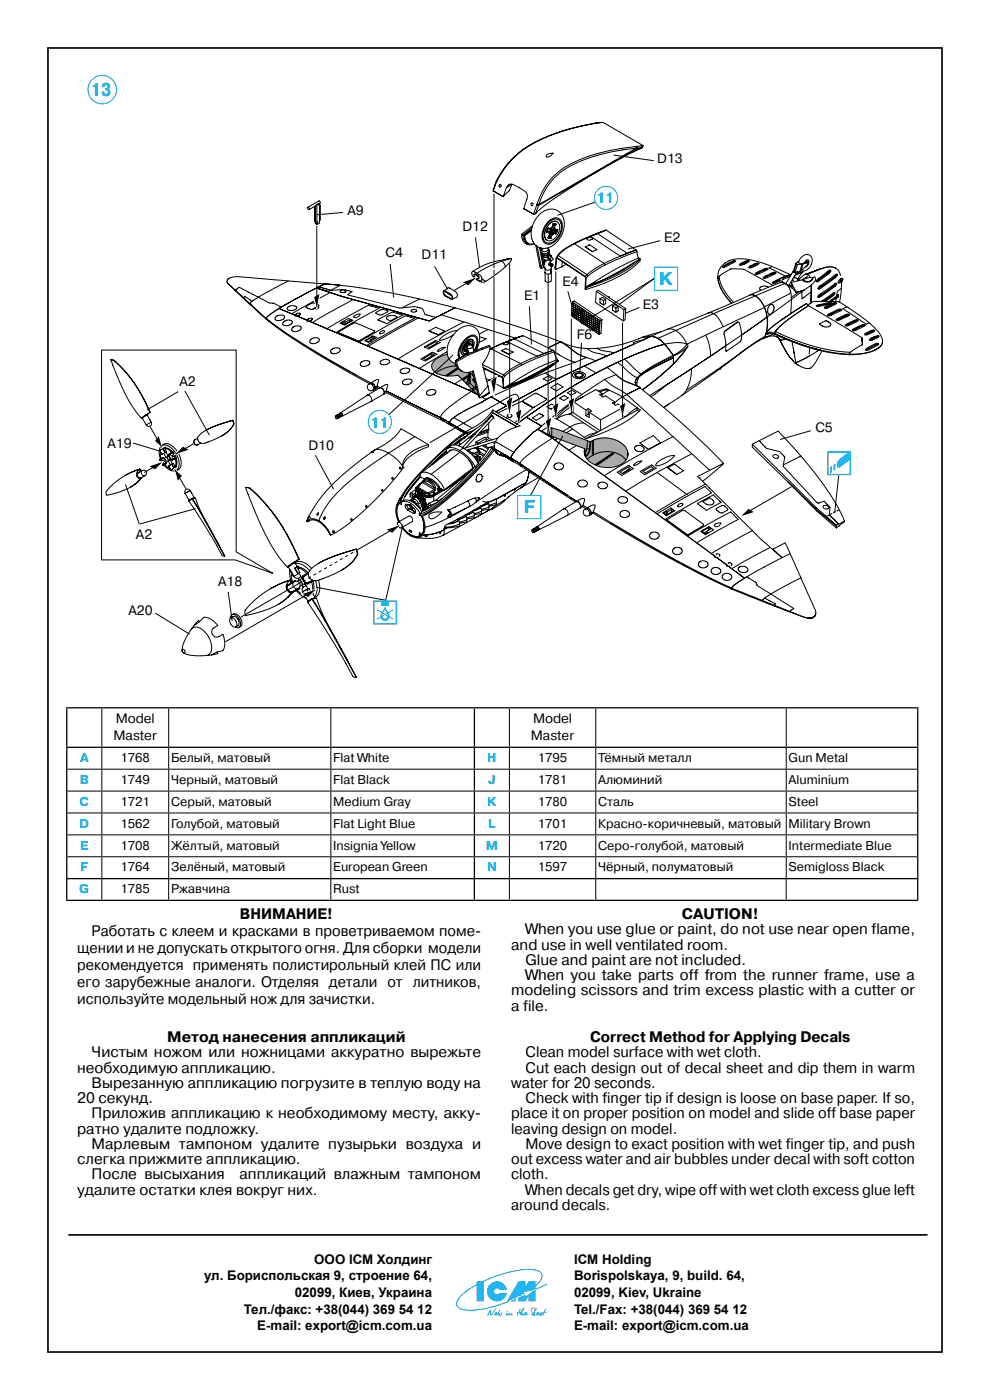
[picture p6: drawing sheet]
<svg xmlns="http://www.w3.org/2000/svg" width="210mm" height="297mm" viewBox="0 0 210 297" stroke-linecap="round" stroke-linejoin="round" font-family="sans-serif">
<defs><g id="words">
<g font-size="4" fill="#00aeef">
<text x="19.3" y="20.5">13</text>
<text x="139.8" y="60.4">K</text>
<text x="111.1" y="108.9">F</text>
</g>
<g font-size="3.2" fill="#00aeef">
<text x="126.6" y="43.1">11</text>
<text x="78.7" y="90.8">11</text>
</g>
<g font-size="3.2">
<text x="50.9" y="195">ВНИМАНИЕ!</text>
<text x="144.7" y="195">CAUTION!</text>
<text x="16.4" y="202.2">щении и не допускать открытого огня. Для сборки модели</text>
<text x="19.4" y="198.6">Работать с клеем и красками в проветриваемом поме-</text>
<text x="108.4" y="201.5">and use in well ventilated room.</text>
<text x="111.5" y="198.2">When you use glue or paint, do not use near open flame,</text>
<text x="16.4" y="205.8">рекомендуется применять полистирольный клей ПС или</text>
<text x="16.4" y="209.4">его зарубежные аналоги. Отделяя детали от литников,</text>
<text x="111.5" y="204.7">Glue and paint are not included.</text>
<text x="111.5" y="207.9">When you take parts off from the runner frame, use a</text>
<text x="16.4" y="213">используйте модельный нож для зачистки.</text>
<text x="108.4" y="211.2">modeling scissors and trim excess plastic with a cutter or</text>
<text x="108.4" y="214.4">a file.</text>
<text x="35.5" y="221.1">Mетод нанесения аппликаций</text>
<text x="125.2" y="221.1">Correct Method for Applying Decals</text>
<text x="16.4" y="227.5">необходимую аппликацию.</text>
<text x="19.4" y="224.3">Чистым ножом или ножницами аккуратно вырежьте</text>
<text x="111.5" y="224.3">Clean model surface with wet cloth.</text>
<text x="111.5" y="227.5">Cut each design out of decal sheet and dip them in warm</text>
<text x="19.4" y="230.8">Вырезанную аппликацию погрузите в теплую воду на</text>
<text x="108.4" y="230.8">water for 20 seconds.</text>
<text x="16.4" y="234">20 секунд.</text>
<text x="19.4" y="237.2">Приложив аппликацию к необходимому месту, акку-</text>
<text x="108.4" y="237.2">place it on proper position on model and slide off base paper</text>
<text x="111.5" y="234">Check with finger tip if design is loose on base paper. If so,</text>
<text x="16.4" y="240.5">ратно удалите подложку.</text>
<text x="19.4" y="243.7">Марлевым тампоном удалите пузырьки воздуха и</text>
<text x="108.4" y="240.5">leaving design on model.</text>
<text x="111.5" y="243.7">Move design to exact position with wet finger tip, and push</text>
<text x="16.4" y="247">слегка прижмите аппликацию.</text>
<text x="19.4" y="250.2">После высыхания</text>
<text x="50.8" y="250.2">аппликаций влажным тампоном</text>
<text x="108.4" y="247">out excess water and air bubbles under decal with soft cotton</text>
<text x="108.4" y="250.2">cloth.</text>
<text x="16.4" y="253.4">удалите остатки клея вокруг них.</text>
<text x="108.4" y="256.7">around decals.</text>
<text x="111.5" y="253.4">When decals get dry, wipe off with wet cloth excess glue left</text>
</g>
<g font-size="2.9">
<text x="139.4" y="34.7">D13</text>
<text x="73.7" y="45.7">A9</text>
<text x="98.1" y="48.9">D12</text>
<text x="140.9" y="51.3">E2</text>
<text x="81.8" y="54.5">C4</text>
<text x="89.4" y="54.9">D11</text>
<text x="111.2" y="63.6">E1</text>
<text x="119.3" y="60.7">E4</text>
<text x="136.4" y="65.6">E3</text>
<text x="122.4" y="71.9">F6</text>
<text x="38" y="81.9">A2</text>
<text x="22.8" y="95.1">A19</text>
<text x="65.4" y="95.5">D10</text>
<text x="172.9" y="91.6">C5</text>
<text x="28.8" y="114.4">A2</text>
<text x="46.3" y="124.4">A18</text>
<text x="27.3" y="130.4">A20</text>
<text x="24.6" y="153.4">Model</text>
<text x="113.1" y="153.4">Model</text>
<text x="24.1" y="157">Master</text>
<text x="112.6" y="157">Master</text>
<text x="42.6" y="263">ООО “ІСМ Холдинг”</text>
<text x="150.4" y="263">“ICM Holding”</text>
<text x="30.4" y="266.2">ул. В.Яна 3/5, г. Киев,Украина, 01033,</text>
<text x="35.5" y="269.5">Тел./факс (+38044) 494-04-04</text>
<text x="135.7" y="266.2">3/5 V. Yana Str., Kyiv, Ukraine, 01033,</text>
<text x="141" y="269.5">Tel./fax (+38044) 494-04-04</text>
</g>
<g font-size="2.8">
<text x="66.7" y="268.1">ООО IСМ Холдинг</text>
<text x="121.8" y="268.1">ICM Holding</text>
<text x="43.3" y="271.6">ул. Бориспольская 9, строение 64,E-mail: icm@icm.com.ua</text>
<text x="62.5" y="275.2">02099, Киев, Украина</text>
<text x="121.8" y="271.6">Borispolskaya, 9, build. 64,</text>
<text x="121.8" y="275.2">02099, Kiev, Ukraine</text>
<text x="51.7" y="278.7">Тел./факс: +38(044) 369 54 12</text>
<text x="121.8" y="278.7">Tel./Fax: +38(044) 369 54 12</text>
<text x="54.6" y="282.2">E-mail: export@icm.com.ua</text>
<text x="121.8" y="282.2">E-mail: export@icm.com.ua</text>
</g>
<g font-size="2.7" fill="#00aeef">
<text x="17" y="161.6">A</text>
<text x="103.4" y="161.6">H</text>
<text x="16.9" y="166.3">B</text>
<text x="103.6" y="166.3">J</text>
<text x="16.9" y="170.9">C</text>
<text x="103.4" y="170.9">K</text>
<text x="16.9" y="175.6">D</text>
<text x="103.6" y="175.6">L</text>
<text x="17" y="180.2">E</text>
<text x="17.1" y="184.9">F</text>
<text x="103.1" y="180.2">M</text>
<text x="103.3" y="184.9">N</text>
<text x="16.8" y="189.5">G</text>
</g>
<g font-size="2.7">
<text x="25.6" y="161.6">1768</text>
<text x="36.3" y="161.6">Белый, матовый</text>
<text x="70.7" y="161.6">Flat White</text>
<text x="114.1" y="161.6">1795</text>
<text x="126.9" y="161.6">Тёмный металл</text>
<text x="167.3" y="161.6">Gun Metal</text>
<text x="25.6" y="166.3">1749</text>
<text x="36.3" y="166.3">Черный, матовый</text>
<text x="70.7" y="166.3">Flat Black</text>
<text x="114.1" y="166.3">1781</text>
<text x="126.9" y="166.3">Алюминий</text>
<text x="167.3" y="166.3">Aluminium</text>
<text x="25.6" y="170.9">1721</text>
<text x="36.3" y="170.9">Серый, матовый</text>
<text x="70.7" y="170.9">Medium Gray</text>
<text x="114.1" y="170.9">1780</text>
<text x="126.9" y="170.9">Сталь</text>
<text x="167.3" y="170.9">Steel</text>
<text x="25.6" y="175.6">1562</text>
<text x="36.3" y="175.6">Голубой, матовый</text>
<text x="70.7" y="175.6">Flat Light Blue</text>
<text x="114.1" y="175.6">1701</text>
<text x="126.9" y="175.6">Красно-коричневый, матовый</text>
<text x="167.3" y="175.6">Military Brown</text>
<text x="25.6" y="184.9">1764</text>
<text x="25.6" y="180.2">1708</text>
<text x="36.3" y="184.9">Зелёный, матовый</text>
<text x="36.3" y="180.2">Жёлтый, матовый</text>
<text x="70.7" y="180.2">Insignia Yellow</text>
<text x="70.7" y="184.9">European Green</text>
<text x="114.1" y="180.2">1720</text>
<text x="114.1" y="184.9">1597</text>
<text x="126.9" y="180.2">Серо-голубой, матовый</text>
<text x="126.9" y="184.9">Чёрный, полуматовый</text>
<text x="167.3" y="180.2">Intermediate Blue</text>
<text x="167.3" y="184.9">Semigloss Black</text>
<text x="25.6" y="189.5">1785</text>
<text x="36.3" y="189.5">Ржавчина</text>
<text x="70.7" y="189.5">Rust</text>
</g>
</g></defs>
<g fill="none" stroke="#000" stroke-width=".21">
<path d="M21.5 74.3h28.6v42.8l7.8 4.5-8-2.8h-28.4zM23.5 76.3l.7 .2M23.5 76.3a38.5 38.5 0 0 0 6.2 12.1l.3 .3M24.2 76.5a29.2 29.2 0 0 1 7.6 11M24.2 76.5h.1M24.2 76.5a28 28 0 0 1 7.6 11M29.6 99.5l.1 .6M29.6 99.5l-3 1.3M29.6 99.5a1.15 1.15 0 0 0-.5 1.5M29.7 99.5l.2 .5M29.7 99.5l-3.2 1.4M29.7 99.5h-.1"/>
<path d="M30.1 88.7h.1M30.1 88.7h-.1M30.2 88.7l.8 1.5M30.2 99.8a.62 .62 0 0 0-.1 .8 .62 .62 0 0 0 .7 .3M30.2 99.8a.61 .61 0 0 1 .8 .2 .61 .61 0 0 1-.2 .9M30.2 99.8l-.9 .5M30.2 88.6l-.2 .1M31.2 87.9l-1 .7M31.2 88h.1M31.2 88l.9 1.6M31.2 87.9v.1M31.2 88l-1 .7"/>
<path d="M31.2 87.9h.1M31.8 89l.1 .2M31.8 87.5l-1.6 1.1M31.8 87.5l-.6 .4M31.9 90.6l2.4 4.2M32.1 89.6l-1.1 .6M32.1 89.6a.61 .61 0 0 1-.2 .8 .61 .61 0 0 1-.9-.2M33.9 97.6h.3l.3 .2 .6-.2 .1 .1-.5 .3v.3l-.2 .4M33.9 95.5l.4 .9 .4-.2 .5 .8M33.9 95.5l.5 .9M34 98.2l-3.3 2M34 96l.2 1.3"/>
<path d="M34.1 97.6l.6 .9M34.1 94.7a1.73 1.73 0 0 1 2.9 .3 3.9 3.9 0 0 1 1.1 4.4l-.4 .3-.6 .2M34.1 94.7a2.6 2.6 0 0 0-.1 2.7M34.1 94.7a1.82 1.82 0 0 1 2.6 .7 3.6 3.6 0 0 1 .9 4.2l-.5 .3M34.3 97.2l-.5 .3 .1 .1M34.3 97.2l.3-.1 .1 .2M34.3 97.2l.1 .1M34.4 97.3l-.5 .3M34.5 95.2l-.6 .3M34.5 95.2l.5 .8M34.6 95.2l.4 .8M34.6 95.2h-.1"/>
<path d="M34.7 97.3h-.3M34.8 98.6l.8 .8a1.92 1.92 0 0 0 1.5 .5M34.9 95.1l.7 .2 .8 .7M34.9 98.6l1.1 .7M34.9 95.1l.4 .7-.3 .2M35 98.4l-.5 .3M35 98.4v.1M35 98.5l-.4 .3-.1-.1M35.1 95l.9 .3 .6 .6M35.1 95l-.1-.1-.4 .3M35.1 95l-.2 .1M35.2 98.1l-.2 .3"/>
<path d="M35.2 98.1l.1 .2-.3 .2M35.2 95.9l.5 .9M35.2 97h.2M35.2 97l-.5 .3M35.4 97l.3 .6M35.7 96.8h.1M35.7 97.8l.5 .8-.5 .3 .6 .8M35.7 97.8l-.5 .3M35.7 96.8l-.3 .2M35.7 96.8l.4 .3v.3M35.7 97.6v.2M35.8 96.5h.4l-.5 .3"/>
<path d="M35.8 98.8l.5 .9M35.9 96.9l.2 .4M36.1 97.4a.2 .2 0 0 1-.1 .3 .2 .2 0 0 1-.3-.1M36.1 97.4v.1M36.1 97.5l.5-.2-.2 .3M36.1 97.5l.5 .9M36.2 96.1l.5-.3 .2 .6M36.2 96.1l-.5 .3 .1 .1M36.2 96.1l.1 .1M36.3 96.2h.4l.2 .2M36.3 96.2l-.5 .3M36.5 98.5l.4 .8"/>
<path d="M36.5 98.5l.2-.2 .5 .7M36.5 98.5l.5 .8M36.5 96.6l.2 .3M36.9 99.3l-.6 .4M36.9 97.3l-.5 .3M36.9 97.3l.1 .1M36.9 96.4l-.5 .3 .2 .2 .5-.3M37 99.3h-.1M37 97.4l-.5 .3-.1-.1M37.1 96.6v.4l-.2 .3M37.1 96.6l.3 .5-.4 .3M37.1 99.6l2.3 4"/>
<path d="M37.2 97.3l.1 .8-.1 .9M37.4 97.2l.1 .8-.1 .9M37.4 98.9v.1l-.4 .3M37.4 98.9l-.2 .1M41 94.2l-3.7 2.1M41.4 93.3a.61 .61 0 0 0-.3 .8 .61 .61 0 0 0 .9 .2M41.4 93.3a.62 .62 0 0 0-.2 .8 .62 .62 0 0 0 .8 .2M41.9 93l-.5 .3M42.6 94l-.6 .3M49.3 89.2l.3 .8M49.3 89.2l-4.1 1.4-1.9 .9a2.53 2.53 0 0 0-1.4 1.6 1.23 1.23 0 0 0 .8 1 1.23 1.23 0 0 0 1.3-.3l3.1-1.3M49.4 89.2l.2 .7"/>
<path d="M49.4 89.2a27.6 27.6 0 0 0-5.8 2.1M49.4 89.2h-.1M49.6 90a5.5 5.5 0 0 1-2.5 2.5M49.6 89.9l-1 1.5-1.5 1M49.6 89.9v.1M26.6 100.8l-.9 .6a11.7 11.7 0 0 0-3.2 3l.1 .7a11.3 11.3 0 0 0 7.1-3.5M29.1 101l.6 .6M29.2 102.2l-1.5 1.1M29.3 100.3a.62 .62 0 0 0-.1 .7 .62 .62 0 0 0 .6 .4M29.3 100.3h.1M29.4 101.4l.3 .1M29.5 100.2a.54 .54 0 0 0-.5 .3 .54 .54 0 0 0 .1 .5"/>
<path d="M29.7 101.5h.1M29.7 101.5v.1M29.8 101.4l-.1 .1M29.8 101.6l-.6 .6M29.8 101.6h-.1M30 101.5l-.8 .7M30.1 101.3l-.4 .2M30.2 101.2l-.4 .4M30.8 100.9l-1 .5M39.3 104.7l.8 1.5M40.1 106.2h.1M40.1 106.2l4.7 7.4 2.3 4.2 .5 .2"/>
<path d="M40.3 104.1l-1 .6M40.3 104.1a.61 .61 0 0 0-.8-.3 .61 .61 0 0 0-.2 .9M40.3 104.1h.1M40.3 104.1l1 1.6M40.5 104.4l.2 .2M40.7 105.7l-.6 .5M40.7 105.7v.1M40.7 105.8h.1M40.7 105.8l.7-.1 1.4 3.4 3.8 6.8M40.7 105.8l-.6 .4M40.7 105.8l2 3.2 4.9 9M40.8 105.8l5.8 10.1"/>
<path d="M41.3 105.7h.1M41.3 105.7h-.6M46.6 115.9l1 2.1"/>
</g>
<path d="M33.7 92.2l.8 2.9-1.7-1.5zM31.5 98.9l3.2-1.1-1.8 1.9zM37 99.4l1.7 1.6-1 1.2zM38.8 94.6l1.4 .9-3.2 1z" fill="#000"/>
<path d="M31.5 98.9l3.2-1.1-1.8 1.9zM33.7 92.2l.8 2.9-1.7-1.5zM37 99.4l1.7 1.6-1 1.2zM38.8 94.6l1.4 .9-3.2 1z" fill="none" stroke="#fff" stroke-width=".21"/>
<g fill="#a7a9ac">
<path d="M116.5 90.7l2.4 .5 6.3 2.5a6 6 0 0 1 7.5 1.1 2.44 2.44 0 0 1-1 3.7 6.8 6.8 0 0 1-6.8-.8 2.31 2.31 0 0 1-1-2.6l-7.7-2.8v-1.1z"/>
<path d="M92.5 76.1l2.3-.9a2.56 2.56 0 0 0 1.8 1.9 2.55 2.55 0 0 0 3.1 1.9l.6 .6 1 3.9-.4-.1-3.8-3.8a5.6 5.6 0 0 1-5.3-1.1 1.65 1.65 0 0 1 .7-2.4z"/>
</g>
<g fill="none" stroke="#000" stroke-width=".21">
<path d="M105.3 38.4l.1 .1M105.3 38.4l-.7 2.1M105.3 38.3v.1M105.3 38.3l.1 .1M105.4 38.5l-.8 2M105.4 38.4v.1M107.4 39.8a1.07 1.07 0 0 1 1.8-.5l.9 .5a2.73 2.73 0 0 1 1.8 1.8l-.8 2.6M107.4 39.8l-.7 1.9M108.6 39.1a5.4 5.4 0 0 1-1.9 2.6M108.6 39.1l-1.2 .7M108.6 39.1h.1M116 32.8l1.3-.3-.5 .5-.5 .3a.25 .25 0 0 1-.3 0 .25 .25 0 0 1-.1-.2z"/>
<path d="M126.2 26.1a38.9 38.9 0 0 0-15.1 5.5 18.2 18.2 0 0 0-5.8 6.7M126.2 26.1l1.7-.1 8.5 4.9M126.2 26.1l.2 .1M126.4 26.2a37.1 37.1 0 0 0-15.6 5.7 18.4 18.4 0 0 0-5.4 6.5M126.5 26.1h.1M126.6 26.1l-.2 .1M127.9 26l-1.3 .1M134.9 31.1a36.4 36.4 0 0 0-15.1 4.4 13.8 13.8 0 0 0-5.9 7.8M134.9 31.1l.1 .3M135 31.4a36.4 36.4 0 0 0-15 4.4 13.3 13.3 0 0 0-5.7 7.6M135 31.4l-20.7 12M135.1 31.1a.19 .19 0 0 1 .2 .2 .19 .19 0 0 1-.3 .1"/>
<path d="M135.1 31.1h-.2M136 31.3a132.3 132.3 0 0 0-21.7 13.3l-.6 .6M136 31.3l-.8 .1-21 12.2M136.2 31.2v.2l-2.1 .9M136.4 30.9l-.4 .4M136.4 30.9l-1.3 .2M48.2 59.9v-.4l.5-.5a7.5 7.5 0 0 1 3.9-.1l16.2 1.3M48.2 59.9l3.1 3.1 5.2 4.8M48.2 59.9l8.3 7.7M61.2 59.6l-6.3 3.4-1.6 1-.3 .3v.3M65.3 44l.3 .2v.3M65.3 44v.3l.3 .2"/>
<path d="M66.8 43.8v3.2M66.8 47h.1M66.8 43.7v3.3M66.9 47v.4l.4 .2M66.9 47h.3M66.9 43.7v3.3M67.2 48v17.1M67.2 43.4l-1.6 1.1M67.2 43.4l.1 4.2M67.3 47h-.1M67.4 43.3l.4 .4M67.4 43.3l-.2 .1"/>
<path d="M67.6 43.3l.3-.3-.2-.4-2.4 1.4M67.6 43.3h-.2M67.6 43.3l.3 .3M67.8 43.7v3M67.8 46.7l-.1 .6-.4 .3M67.9 43.6l-.1 3.1M67.9 43.6l-.1 .1M100.2 57.6h.3l1.3 .7 .3 .4 .1 .5M100.2 57.6l-.1 .5 .3 .6M100.4 58.7l.3 .4M100.4 58.7l.2 .2M100.6 58.2v.5l.8 .4"/>
<path d="M100.6 58.2l.7 .4 .2 .3-.1 .2M100.6 58.2l.3-.1 .5 .4 .2 .4-.2 .2M100.6 58.9l1.1 .6M100.6 58.9l.1 .2M100.7 59.1l.6 .3M100.8 59l-4.4 2.6M101.2 59.2l.1 .2M101.3 59.4l.6 .3M101.7 59.5l.2 .2M102.2 59.2l-.1 .3h-.4M102.2 59.2l.9 .5M103.1 59.7l-.5 .2-.7-.2"/>
<path d="M104.6 40.5l2.1 1.2M104.8 41.1v14.2M104.8 55.8v1M104.8 57.3v.9M104.8 58.8v22.1M106 55.3l-2.5 .6-3.3 1.7M106 55.3l.4 .1M106.4 55.4l-2.8 1.2-2.4 1.4M106.4 55.4l.6 .5 .2 .7M106.7 41.7h.1M106.8 55.1h.1M106.8 55.1l-.8 .2"/>
<path d="M107 55.1h-.1M107 55.1h.1M107.2 56.6l-1.8 1.4-2.3 1.7M108.1 55.9v29.4M108.4 54.9v.5l-1.2 1.2M108.4 54.9l-1.4 .2M108.4 54.9l-2 .5M110.6 49.7a1.94 1.94 0 0 0 1.2 2.1M110.6 49.7l.3 .2M110.9 49.9a2.12 2.12 0 0 0 .9 1.9M111.1 49.9l.1 .5a1.64 1.64 0 0 0 .9 1.2M111.1 49.9l.2 .1"/>
<path d="M111.1 44.2l2.1 1.3M111.1 44.2v.1M111.3 50v.5a1.64 1.64 0 0 0 .8 1.1M112.1 51.6l.7 .2 .5-.1M112.7 48.2l-2.1 1.5M112.7 48.2h.1M112.7 49l-1.4 1M112.7 43.1l.2-.1 .2 .2-.2 .4-.3-.1zM112.8 48.7l-1.7 1.2M112.8 48.4l-1.9 1.5M112.9 48l-.2 .2M112.9 51v.1"/>
<path d="M112.9 51.1l.2 .2M112.9 51.1h.1M113.3 51.7a1.72 1.72 0 0 1-1.5 .1M113.6 52l1 4.8 .3 .2M113.7 45.2l-.5 .3M113.9 43.4l.3 .2M113.9 43.4l-.7 2.1M113.9 43.3l.4 .1M113.9 43.3v.1M113.9 52.3l.9 4.3M114.2 43.6l-.5 1.6M114.3 43.4l-.1 .2"/>
<path d="M114.4 52.5l.7 3.6M114.5 45.4a2.94 2.94 0 0 1 3.7-.8 2.94 2.94 0 0 1 1.5 3.4 5.1 5.1 0 0 1-4.3 4.7 3.1 3.1 0 0 1-2.6-4.2l.6-1.7zM114.6 52.6l.5 2.5M114.8 56.6l.1 .4M114.8 52.6l.2 .7M114.9 53v.1M115 54.2a.79 .79 0 0 0 1.2 .4M115.1 54.7l.1 .3M115.1 54a1.04 1.04 0 0 0 1.4-.2 .69 .69 0 0 1-.6 .7 .69 .69 0 0 1-.8-.5zM115.1 56.1l-.3 .5M115.1 56.1l.2 .6M115.2 55.4l.1 .8"/>
<path d="M115.2 55l-.1 .3 .4 .3M115.2 55l.4 .3M115.2 55h.1M115.2 55l.5 .2M115.3 56.7l-.4 .3M115.3 56.7l.2 .1M115.3 56.2l.2 .6M115.4 55.5l.1 .5-.2 .2M115.5 56.8l.1-.1a.69 .69 0 0 0 .4 .6 .69 .69 0 0 0 .8-.2M115.6 55.3l-.1 .3M115.6 56.9v.9a.79 .79 0 0 0 1.2 .2M115.6 57.9v1.7l.7 .4"/>
<path d="M115.7 55.2l-.1 .1M115.8 55.2v.2l-.3 .2M116 48.9l-.1 .3M116.1 48.7h.1M116.1 49l-.1 .1M116.1 49l.3 .2M116.2 48.7l-.3 .7 .5-.2M116.2 54.6l.5 .3M116.2 54.6l.1 .5M116.2 50.5h.1M116.2 47.1a1.73 1.73 0 0 1 2.8-.3 3.8 3.8 0 0 1-2.6 5 1.59 1.59 0 0 1-1.4-2 4.6 4.6 0 0 1 1.2-2.7zM116.3 52.6a.69 .69 0 0 1-.7 .8 .69 .69 0 0 1-.7-.7"/>
<path d="M116.3 48.3l-.1 .4M116.3 48.4v.1M116.3 55.1l-.6 .1M116.3 55.1l.5 .3 .2-.1M116.3 54.6l.1 .6M116.3 52.7a.77 .77 0 0 1-.2 1 .77 .77 0 0 1-1.1-.1M116.3 58.2v1.8M116.3 54l-.5 .2h-.5M116.3 50.5l.2 .1M116.3 52.8l.2 .3M116.3 50.1l.5 .1M116.3 48.5l-.2 .5"/>
<path d="M116.3 48.5l.3 .1M116.4 50.3l-.1 .2M116.4 50.3l.2 .1M116.4 50.3l.1 .1M116.4 54.9l.3 .3zM116.4 47.1a1.46 1.46 0 0 1 1.9-.5 1.46 1.46 0 0 1 .8 1.8 3.4 3.4 0 0 1-2.8 3.2 1.65 1.65 0 0 1-1.1-2.3l.4-1zM116.4 49.2l.2 .5-.4 .7 .3 .2M116.5 50.4h.1M116.5 50.4v.2M116.5 53.1a.93 .93 0 0 1-1.5 .6M116.5 53.1v.7M116.5 47.5a1.22 1.22 0 0 1 1.6-.5 1.22 1.22 0 0 1 .6 1.6 2.51 2.51 0 0 1-2.5 2.4 1.94 1.94 0 0 1-.2-2.8z"/>
<path d="M116.5 53.7l.1 .2M116.6 49.7l.2 .1M116.6 50.1h-.2M116.6 50.1l.2 .1M116.6 53.9v.3l.4 .3M116.6 53.9l.2 .4M116.6 48.6l-.3-.3-.2 .4M116.6 50.4v.2h.3M116.6 49.7v.4M116.7 56.3h-.2M116.7 54.1l.2 .1M116.7 54.9l.3 .4"/>
<path d="M116.7 54.2l.1 .1M116.7 56.3l.2 .2M116.7 55.4l.1 .4M116.8 50.5h-.2M116.8 50.5l.1 .1M116.8 57.1v.9M116.8 50.2v.3M116.8 55.8l-.2-.1-.2 .3 .1 .3M116.8 55.8l-.3 .2v.3M116.8 55.8h.1M116.8 55.8l.1 .1M116.8 49.1l.2 .4"/>
<path d="M116.8 49.1l.1 .1M116.9 49.4l-.2 .2M116.9 49.4h-.3l.1 .2M116.9 54.2l-.1 .1M116.9 54.2v.2M116.9 55.9h-.1l-.2 .1 .1 .3M116.9 55.9l-.2 .4M116.9 55.9l.3 .2M116.9 56.5l.1 .3M116.9 49.2l.1 .3M116.9 57.9v1.7l-.6 .4M117 49.8l-.1 .8"/>
<path d="M117 57.8l-.2 .2M117 56.8l-.2 .3M117 57.8h.1M117 56.8v1M117 48.9l-.2 .2M117 54.5l-.3 .4M117 54.5l.4 .5-.4 .3M117 56.5h-.1M117.1 48.6l-.2 .3M117.1 48.6h-.3l.1 .3M117.2 49.8h-.4M117.2 49.8h.1"/>
<path d="M117.2 48.7l-.3 .5M117.2 56.1l.1 .1-.2-.1-.2 .2 .1 .2M117.2 56.1l-.3 .1v.3M117.2 47.6l.5 .2M117.3 49.6l.1 .1M117.3 49.6h-.2l.1 .2M117.3 49.6l-.1 .2M117.4 49.7l-.2 .1M117.4 49.3l-.2 .1M117.4 47.4l.1 .2M117.4 49.3l-.4 .2M117.5 47.7h.1"/>
<path d="M117.5 47.7l-.3 .4M117.5 47.7l.2 .1M117.5 48.9l.1 .2M117.5 48.9l-.3 .1v.4M117.5 48.9a.27 .27 0 0 0-.4 .1 .27 .27 0 0 0 .1 .4M117.5 48.7h-.3M117.5 48.7l.1 .4M117.5 47.6l.1-.2h-.3l-.2 .8-.5 .4M117.6 49.1l-.2 .2M117.6 49.4l-.2 .3M117.6 49.1l.1 .1M117.6 48.4l-.1 .2"/>
<path d="M117.6 48.4h-.2l.1 .2M117.7 49.2h.1M117.7 49.2l-.1 .2M117.7 56.6h.1M117.7 56.6v.5l.2 .1M117.8 49.2l-.2 .3M117.8 49.2h-.1M117.8 48.9a.51 .51 0 0 0-.4-.7 .51 .51 0 0 0-.6 .4l-.1 .2a.79 .79 0 0 0 .1 1M117.8 48.9l-.2 .1M117.8 56.6h.1M117.8 48.9l-.1 .3M117.8 48.9h.1"/>
<path d="M117.8 48.8l.5-.2-.1 .5M117.8 48.9v.3M117.8 47.4l.1 .1M117.8 56.5l-.1 .1M117.9 47.5l-.2 .3M117.9 47.5l.1 .1M117.9 48.7l-.1 .3M117.9 57.6v30.8M117.9 49v.2l.1 .1M117.9 49h.2M117.9 49l.2 .1M118 49.2l-.2 .4"/>
<path d="M118 54.7l-.2 1.9M118 49.3h.1l-.2 .4-.3-.3M118 47.6l-.5 .7-.3-.2M118 47.6l-.3-.2-.2 .2M118.1 49l.1 .1M118.1 54.8l-.2 2.4M118.1 49.1h.1M118.1 49.1l-.1 .2M118.1 47a2.22 2.22 0 0 0-2.5 2 1.63 1.63 0 0 0 .4 2M118.1 48.7v.3M118.1 54.8h.1M118.2 54.7h-.2"/>
<path d="M118.2 54.7l6 4M118.2 54.8l6 4-.1 2.5 .2 .1M118.2 54.8h-.1M118.2 54.3l-.2 .4M118.3 54.2l6.2 4.1 .2 .3M119.2 56.6l-1.3 .6M119.3 55.5l-.1 1.1M120.1 56.1l-.9 .5M121.7 51.7h.1M121.7 51.7l6.5 4.2 .1 .3M124.1 52.4l1-.5 1.5 1-.9 .5zM124.2 58.7l.1 .4"/>
<path d="M124.3 59.1l-.1 1.8M124.5 50.6l.7-.3 .5 .3-.7 .4-.4-.2zM126.7 49.5l6.3 4.2M128.6 48.8l-3.3 1.3 6.3 4.2 3.3-1.3M128.6 48.8l-3.9 1.6-3.2 1.5a7.2 7.2 0 0 0-3.3 2.8M128.6 48.8l-5.1 2a13.7 13.7 0 0 0-5.3 3.5M128.6 48.8l6.3 4.2M134.6 55.6l-1.8 1.3-2.1 1.2-2.6 1.2-2.9 1.1M134.9 53l.2 .4M134.9 53a33.6 33.6 0 0 0-10.4 5.2l-.3 .5M135.1 53.4l.4 1.3M135.1 53.4a33.9 33.9 0 0 0-10.2 5l-.6 .7"/>
<path d="M135.5 54.7l.2 .2M135.5 54.7a91.7 91.7 0 0 0-11.3 6.2M135.7 54.9l-2.8 1.7a48.6 48.6 0 0 1-8.6 4.4M135.7 54.9h.1M135.8 54.9a26.4 26.4 0 0 1-11.5 6.1M135.8 54.9l-.1 .5a24.7 24.7 0 0 1-11.4 6M152.3 58.7a8.9 8.9 0 0 0 2.9 5.6M152.3 58.7l.1 1.3 .6 1.4 .9 1.4 1.2 1.5M152.3 59l.5-.6 1.7-1.1a.92 .92 0 0 1 1-.3l1.8 .1a9.8 9.8 0 0 1 3.4 1.6l3.3 1.8M152.3 59h.1M152.6 58.6l.2 1.3 .4 1.1 1.4 2 1 1.1M153.3 56.5l2.4-1.2a.19 .19 0 0 1 .3 .1 .19 .19 0 0 1-.2 .2l-2.1 1.1h-.5z"/>
<path d="M153.4 56.6h.1M153.5 56.6h.1M153.6 56.5l2.2-1.1-2.3 1.2zM157 56l1.3-.7 .6 .1-.2 .2-1.4 .7h-.4zM157.1 56.1h.1M157.4 56l-.3 .1M157.4 56h.1M157.5 55.9l-.1 .1M157.6 55.9l-.2 .1M157.6 56.1h.1M158.1 55.6l-.6 .3M158.1 55.6l-.5 .3"/>
<path d="M158.2 55.6l.5-.2zM159 56.5l1.7-.7a.21 .21 0 0 1 .3 .1 .21 .21 0 0 1-.3 .3l-1.7 .6a.16 .16 0 0 1-.2-.1 .16 .16 0 0 1 .2-.2zM159 56.7h.1M159.1 56.7h.1M159.5 56.5l-.5 .2M160.2 56.2l-.7 .3M160.2 56.1l-.7 .4M160.2 56.2l.6-.3zM160.3 57.9l2.3-1a.2 .2 0 0 1 .3 .2 .2 .2 0 0 1-.2 .2l-1.8 .9h-.6l-.1-.1zM160.5 58.1h.1M161.9 58.8l1.9-.9 .6-.1a.21 .21 0 0 1 .2 .2 .21 .21 0 0 1-.3 .2l-1.8 .8h-.5zM162.2 58.9l1.6-.8z"/>
<path d="M162.2 57.2l-1.7 .9M162.6 57l-.4 .2M162.7 57l-.5 .2M162.7 57h.1M163.8 56.5l-.7 .3 3.6 1.8M164 58l-.2 .1M164.3 57.9l-.3 .1M164.3 59.9l-.3 .1M164.4 57.9l-.4 .1M164.4 57.9h.1M164.4 59.9l-.4 .1M164.4 59.8l1-.4z"/>
<path d="M165.5 59.1l-1.3 .6a.26 .26 0 0 0-.4 .1 .26 .26 0 0 0 .1 .4 .26 .26 0 0 0 .4-.1l1.2-.5M165.5 59.9h.5l.4 .3M165.7 59a.48 .48 0 0 0-.3 .4 .48 .48 0 0 0 .3 .5M166 58.9l.1 .1M166 58.9l-.3 .1M166.1 59l.1 .2M166.2 59.2l-.3 .3 .1 .3M167.6 58.7l-1.4 .5M167.6 58.2a28.3 28.3 0 0 0-10.1-3.3l-1.9 .1-.9 .3-.9 .5-.6 .5-.7 1-.2 1.4M167.8 58.3l-1.7 .7M167.9 58.2l-1.9 .7M167.9 58.1l-2.2 .9"/>
<path d="M168.2 59.4l-.1 .1M168.2 57.6l-1.5 2.6M168.2 57.6l.6 .2M168.2 57.6l.2 .2 .5 .1M168.4 57.6l.3 .1M168.5 58.8l-.1 .1M168.7 58.9l.4 .2M168.7 57.7h.9M168.8 57.8h.3M168.8 58.3h.1M168.8 55.9l.1 .1M168.8 55.9l-.5 1.6 .1 .1"/>
<path d="M168.8 57.7v.1M168.9 58.2l-.1 .1zM168.9 58.2l-.1 .1M168.9 57.9l-1.6 2.7M168.9 56l-.5 1.6M168.9 56l.3 .1M169 59.1l.6 .4M169.2 57.7l-.1 .1M169.2 57.7l.1 .1M169.2 56.1l-.5 1.6M169.2 56.1h.9M169.3 57.8l.1 .1"/>
<path d="M169.3 59.1l.2 .1M169.3 57.8l-.4 .1M169.4 57.9l-.2 .1M169.4 59.3l-.3 .2M169.4 55.5h-.2l-.4 .4M169.8 57.6l-.2 .1M169.8 57.9h-.4M169.8 57.9l-.8 .4M169.9 57.2h.1M169.9 57.2l.1 .1M170 57.1l-.1 .1M170 57.2h.1"/>
<path d="M170 57.1v.1M170 57.2v.1M170 57.1v.2M170.1 57.5h-.2M170.1 56.1l-.5 1.6M170.2 56.4h-.1v.1M170.2 56.5l-.2 .7M170.2 56.4v.1M170.2 56.5h-.1M170.2 56.4l-.1 .1M170.2 59.4l-2.4 .5 1.1 2.1-.1 .1M170.3 56.1l-.1 .3"/>
<path d="M170.3 56.1h-.2M170.3 57.7l-1.1 1.7M170.3 57.7l-.5 .2M170.3 57.6v.1M170.4 59.3l-.2 .1M170.8 58.2h.1M170.8 58.2l-1.6 1.4M170.8 56.6l.5-.3a.69 .69 0 0 0 0-1.2l-.4 .3a.82 .82 0 0 1-.7 .6 .82 .82 0 0 1-.8-.4 1.73 1.73 0 0 1 2.5-1.3 2.05 2.05 0 0 1 0 2.2 2.05 2.05 0 0 1-1.9 .9M171 58.1l.3 .1M171 58.1l-.2 .1M171.1 58.8l-.9 .6M171.1 55.5h.1"/>
<path d="M171.1 58.8v.2M171.1 55.6l.3 .2M171.1 55.6l.2 .2M171.1 55.5v.1M171.1 55.6l-.5 .2M171.2 55.4l-.1 .1M171.2 55.4l-.1 .2M171.3 55.8h.1M171.3 55.8l-1 .3M171.3 58.2h.1M171.3 58.5l-.2 .3M171.3 58.2l.5 .5"/>
<path d="M171.4 55.8l-.1 .3-1.3 1.1M171.4 55.6h-.1v.1M171.4 55.6l-.1 .1M171.8 58.8v.1M172.3 58.9h.1M172.3 58.9a1.1 1.1 0 0 1-.8 .8 1.1 1.1 0 0 1-1.1-.4M172.3 58.9h-.6l-1.3 .4M172.4 58.9a1.22 1.22 0 0 1-.9 .9 1.22 1.22 0 0 1-1.3-.4M172.4 58.9l.4-.1 .1 .1a.97 .97 0 0 1-.4 1.2l-1.9 1.5M173.4 59.6h.1M173.5 59.2l2.4-1.9h.3l-.4 .8-1.9 1.4-.7 .3v-.3zM174.3 56.9l-3 1.3"/>
<path d="M174.3 56.9l-3.3 1.2M176.1 57.5l-2.7 2.1M176.1 57.5l-2.7 2M176.1 57.5h.1M177.1 58.7l-3 2.2M177.1 58.7h.1M177.2 58.7h-.1M177.2 58.6v.1M177.3 56.9a4.2 4.2 0 0 0-3.8 .4l-2.2 .9M177.3 56.9h-.1a3.4 3.4 0 0 0-2.9 0M177.3 56.9a2.27 2.27 0 0 1 1 1.5M177.3 58.6h-.2"/>
<path d="M177.3 58.5v.1M177.5 58.4l-3.4 2.5M177.5 58.4l-.2 .1M177.5 58.4h.1M178.4 59l-.4 .5-.2 .5h.3l.4-.2M178.4 59.1h.1M178.5 59.2l-.4 .5 .6-.2M178.5 59.8h.1M178.5 59.6l-.1 2.2-.3 2.3M178.5 59.1l.3 .1-.1 .3M178.5 59.1l.2 .1v.3M49.9 61.7h.1"/>
<path d="M50 61.5l-.1 .2M50.1 61.4l.7-.5 5.3 2.8a2.96 2.96 0 0 0 1.9 .6l1.7 .9M50.1 61.4l-.1 .1M51.7 63.4v-.3l.2-.2 1.6 1M53 64.6h.1M56.5 67.6a150.9 150.9 0 0 0 22.2 13.6M56.5 67.6a133.9 133.9 0 0 0 19.2 12M56.5 67.6v.1M56.5 67.8a155.4 155.4 0 0 0 21.9 13.6M56.5 67.8h.1M58.6 67.1l.4-.2 .7-.1 .5 .2 .2 .4-.5 .4-1.1 .2-.5-.3zM59.2 65.4l-2.3 1.6-.4 .6"/>
<path d="M59.2 65.4l3.3 1.5M59.2 65.4l24.9 10.6 15.9 7M60.1 68.3l.6-.3 .7-.1 .5 .2 .1 .3-.4 .5-1 .2-.6-.3zM61 65.2l.6-.3 .6-.1 .6 .2 .2 .3-.5 .5-1 .1-.6-.3zM62.1 69.5l.5-.3 .8-.1 .4 .2 .1 .4-.6 .5-.9 .1-.5-.3zM62.5 66.9l.7-.5 .5 .1-.1 .2-.6 .4M62.5 66.9l.1 .2h.4M62.8 66.7h.1M63 67.1l2.1 .8M65.1 67.9l.6-.4 .6 .1-.1 .2-.6 .4M65.1 67.9l.1 .2 .4 .1M65.6 68.2l34.4 14.8"/>
<path d="M65.9 72l.6-.3 .7-.1 .4 .2 .2 .4-.7 .6-1 .1-.4-.3zM66.8 65.4h.1M66.8 65.4l.8-.5 .1-.1-1.3-.5-1.5 .7v.2l1 .4h.4l.5-.2M66.9 65.3l-.1 .1M67.1 61.1l-8 4.4-2 1.3-.6 .8M67.1 61.1l-7.9 4.3M67.1 61.1l2.5 .7M67.1 61.1l5.2 1.7M67.3 65.1l-.4 .2M67.3 65.1v.4M67.3 65.1l.3 .2-.4 .2-.4-.1M67.6 60.9h.2a8.1 8.1 0 0 0 5 .5l1.9 .5-.9 .5 .1 .2 8.5 2.2a10 10 0 0 0 5.4 .3l1.8 .3 .6 1.3 2.2 .6"/>
<path d="M68.3 60.5l-1.2 .6M68.8 60.2l-1.7 .9M68.8 60.2l-.5 .3M68.8 60.2l-.4 .3M68.8 60.2l3.4 .3-2.6 1.3M68.8 60.2a146 146 0 0 1 27.7 5.1M69.3 69.7l8.8-4.9 2.3 .6-9.1 5.1M69.6 61.8v.1M70.1 62.1l-8.2 4.5M70.3 74.1l.5-.2 .7-.1 .5 .1 .2 .4-.6 .6-1 .1-.5-.3zM71.6 70.5l3.5-2h.4l4 1.8-.1 .2-3.4 1.9zM71.7 70.5l4.4 1.9"/>
<path d="M72.1 68.6l1.8-1.1 .9 .5-1 .6a.89 .89 0 0 1-1.1 .2zM72.2 61.7l.8-.2 .4 .3-.4 .2-.6 .1-.3-.2zM72.3 62.8l18.7 5.3M73 68.2l.3 .2M73 68.2v.6M73.2 62h.1M73.3 68.4v.3M74.2 67.8l-.9 .6M74.2 67.8v.4M74.2 67.8l.4 .2-1 .6a.94 .94 0 0 1-1.2-.1l.6-.3M75 63.5l-8.7 4.9M75.1 67l.6-.3 .7-.1a.87 .87 0 0 1-1.4 .6z"/>
<path d="M76.1 72.6l9.9-5.6 1.9 .5-10.2 5.8M76.7 76.8l.5-.3h.7l.5 .3 .1 .3-.7 .5-.9 .1-.5-.3v-.3zM77.4 72.3l1-.6a1.28 1.28 0 0 1 1.5-.1l-1 .6a1.03 1.03 0 0 1-1.5 .1zM78.6 72.1v.1M79.1 71.4v.4M79.1 71.4l.4 .2-.9 .5M79.1 71.4l-1.4 .9 .5 .2 .5-.3-.1-.1M79.8 66.3l1.1-.7 1.4 .4-1.4 .8h-.4l-.8-.3zM80.1 67.9l3.1-1.7 2.3 .6-3.4 1.9zM80.8 70.3l.4-.2 .4 .1-.2 .3-.4 .2a.26 .26 0 0 1-.3 .2 .26 .26 0 0 1-.2-.2zM80.8 76.5l.6-.2 .7-.1 .5 .3 .1 .3-.6 .5-1 .1-.5-.4zM82.1 67.2l.6-.3h.8l.8 .3-1.5 .9-.8-.5z"/>
<path d="M85 78.5l.6-.4h.7l.4 .1 .2 .4-.4 .5-1 .1-.6-.2zM87.3 65.8l.7-.2 .3 .2 .1 .2-.9 .2-.3-.2zM88.7 67.4l-10.6 6.1M89 63.4l-3.8 1.9M89.3 76.2l1.6-1a1.21 1.21 0 0 1 1.8 0l-2 1.1a.54 .54 0 0 1-.8 .1zM89.9 76.1l1.7-1.1 .5 .2-1.7 1.1zM90 73.6l2.4-1.4 1 .4-2 1.1a.57 .57 0 0 1-.8 .2zM90.6 73.5l1.7-1 .5 .2-1.7 1zM91 70.2l1.4-.8 1.9 .9-1.4 .7zM91 70.2l2 .8M91.6 75v.5M93.1 74.1l.6-.3 .6-.1-.7 .6-.8 .3z"/>
<path d="M93.6 66.8l15.8 4.9M94.1 61.7l1.1-.7 1.5 .9 .3 .6v.4l-1.1 .6M94.1 61.7l-.1 .5 .3 .5 1.6 .8M94.1 61.7h.3l1.4 .8 .2 .5-.1 .5M94.2 61.9l.2-.1 1.3 .8 .2 .4v.3h-.2l-1.3-.7-.3-.4zM94.3 73.7h.1M94.8 74.6l-5.8 3.5M94.9 62.1l.8 .6M94.9 75.2a3.7 3.7 0 0 0-3.3 2.4 2.25 2.25 0 0 0 2.1 2 9 9 0 0 0 3.5 0l3.1 3.2M96.5 65.3a209 209 0 0 1 23.1 7.5 13 13 0 0 0 4.9 1.1M96.5 65.3l-5.5 2.8M96.6 77.6a7.3 7.3 0 0 0-4.1 1.5"/>
<path d="M96.6 77.1v.5M96.6 76.5a2.48 2.48 0 0 0 1.3 2.2M96.6 76.5l.3 .2M96.6 76.5h.1M96.8 77.6h-.2M96.9 76.7a2.38 2.38 0 0 0 1 2M97 70.1a5 5 0 0 0-3.8 2l.5 .1 .7-.2 1.8-1M97 78l-2.5 1.7M97.2 78.1l-2.5 1.6M97.2 78.2l-2.3 1.6M97.9 78.7a2.27 2.27 0 0 0 1.8 .3M98.3 75.3l.2 .1"/>
<path d="M98.4 68.3l-7.7 4.1-6.3 3.8M98.7 74.6h.3M98.8 75.2h.1M98.8 75.2l-2.2 1.3M98.8 75.2v.1M98.9 74.2l-.2 .2M98.9 74.2h-.3l.1 .2M99 75.2l-2.4 1.3M99 75.2l.3 .1M99 73.7l-.1 .4 .3 .2M99.1 73.4v.1M99.1 73.6v.1"/>
<path d="M99.1 73.4l-.2 .3M99.1 73.4l-.3 .1 .1 .2M99.1 73.7l.1 .6M99.1 73.5l-.2 .2M99.1 74.9l.3 .1M99.1 74.9l.1 .2M99.2 74.7l-.4 .3h-.4M99.2 74.4l-.1 .3M99.2 74.4h-.2l.1 .3M99.2 74.3l.3 .6M99.3 74.6l-.2 .3M99.3 75.3l-2.4 1.4"/>
<path d="M99.3 74.5h-.1M99.4 79.7l-1.3 .9M99.4 79.8l-1.2 .9M99.4 79.5l-3 2M99.5 79l-.2 1.5zM99.7 72.9l-.2 .3M99.7 72.9h-.3l.1 .3M99.7 79l.7 .7M99.8 72.8a1.28 1.28 0 0 0-1.1 1.8M99.8 72.8a1.07 1.07 0 0 0-1.4 1.1l.1 .5 .2 .2M99.8 72.8l.2 .3M99.9 73.1h-.1"/>
<path d="M99.9 73.1l.1 .1M100 73.1h.1M100 73.2h.1M100 72.4l.1 .9M100.2 78.8l1.3 5.4 .3 .2M100.2 73.4a.65 .65 0 0 1-.5 .5 .65 .65 0 0 1-.6-.2M100.2 73.4a.67 .67 0 0 0-1.1 .1M100.2 73.4l.3 1-.1 .3M100.3 73.5a.74 .74 0 0 0-.2-1.1 .74 .74 0 0 0-1.1 .4 1.77 1.77 0 0 0-.5 2.2h.7M100.3 72.1a1.44 1.44 0 0 1 0 1.7M100.3 72.1a1.59 1.59 0 0 0-2.1 1.1l-.1 .2a1.32 1.32 0 0 0 .2 1.9M100.3 72.1a2.02 2.02 0 0 0-2.2 1.6l-.1 1.1 .3 .5"/>
<path d="M100.3 78.8l-.6 .2M100.3 78.8h.1M100.3 78.7l.1 .1M100.4 78.8l1.3 5.2M100.5 74.3v.1M100.5 74.4a2.71 2.71 0 0 0 .4-2.9 2.22 2.22 0 0 0-2.8 1.3 2.89 2.89 0 0 0-.5 3.1M100.5 74.4l-.1 .3M100.5 74.4l.1 .2a3.1 3.1 0 0 0 .5-3.3 1.76 1.76 0 0 0-2.4 .7 3.8 3.8 0 0 0-1.3 4M100.8 74.4v.1M100.8 74.5l-1.8 .7M100.9 74.4h-.1M101 74.3a3.8 3.8 0 0 0-.1-4.7 3 3 0 0 0-4.2 .8 5.2 5.2 0 0 0-1.5 5.6l.5 .6 1 .5"/>
<path d="M101.7 71.5l1.4 .4-1.5 .7M102 73.9l-1.2 .6M102 73.9l.3 .2M102.3 74.1l-3 1.2M102.3 77.3l4.6 2.3 .1 .3M102.5 78l4 2M102.5 78.1l4 2 .3 2.2M103.1 78.4l-.5 .1M103.5 69.9l-1.9 1M104 73.5a9 9 0 0 1-1.7 3.7l1.2 4.7M104 74l6.5 3.1 .1 .4M104 73.5l-1.7 .6"/>
<path d="M104 73.5l-.3-.2-1.7 .6M106 79.8l-1.1 .3-1.1 .6M106.4 74.4l.9-.5 1.5 .8-.9 .5zM106.4 74.4l1.5 .7M106.5 80l.2 .4M106.8 72.8l.6-.2 .6 .2-.7 .3h-.5zM109.1 71.9l6.3 3.1M111 71.2l-3.4 1.2-3.7 1.7M111 71.2l6.3 3.1M111 71.2l-3.2 1.2-3.9 1.7M111 71.2l-3.4 1.3 6.3 3.1 3.4-1.3M115.6 79.2l2.4 1.3"/>
<path d="M116.3 60.2v31.5M117.2 77.2l-3.2 1.9-2.9 1.4-2.5 1M117.3 74.3a32.6 32.6 0 0 0-10 4.8l-.8 .9M117.3 74.3l.3 .3M117.6 74.6a34.6 34.6 0 0 0-10 4.7l-.9 1.1M117.6 74.6l2.7 1.6 1.7 .7M117.6 74.6l.2 1 .6 .9M118.3 76.3a56.6 56.6 0 0 0-11.5 6M118.4 76.5h.1M118.4 76.5l-8.4 4.6-3.1 1.3M118.4 76.5a34.7 34.7 0 0 1-11.5 5.9M118.4 76.5a37.1 37.1 0 0 1-11.5 5.9"/>
<path d="M118.9 72.5l-2.6 1.3M118.9 72.5l.7 .4a14.9 14.9 0 0 0 6.4 3.5l.4 .2M118.9 72.5h.1M119 72.5l3.7 2.7 1.7 .6-2.4 1.1M121.2 67.7v19.9M121.2 66.6l2.2 1.5M121.2 66.2l2.2 1.5M121.3 65.8l2.1 1.4M121.3 65.4l2.1 1.4M121.3 64.9l2.2 1.4M121.4 64.5l2.1 1.4M121.4 64.1l.4-.2 5.9 3.9"/>
<path d="M121.7 79.1l.8-.3 .8 .1 .6 .3 .3 .5-.6 .5-1.2 .1-.9-.5-.1-.3zM121.7 64.3l-.2 2.9M122 79.3l.5-.2h.6l.5 .2 .1 .4-.5 .4h-.7l-.5-.3zM122 76.9l-7.8 2.8-10 4.5M122.1 79.6a.89 .89 0 0 0 1.5 0M122.1 79.6a.89 .89 0 0 1 1.5 0M122.1 79.6h.1M122.1 64.6l-.2 2.9M122.4 79.2l-.3 .4M122.5 64.8l-.2 2.9M122.9 65.1l-.2 2.9M123.3 65.4l-.2 2.9"/>
<path d="M123.5 68.2l3.6 2.4M123.5 65.6l-.2 2.9h.2M123.5 67.8l3.7 2.4M123.6 79.6h.1M123.6 79.6l-.3 .3M123.6 67.3l3.6 2.4M123.6 66.9l3.6 2.4M123.6 65.6l-2.2-1.5-.2 2.9 2.1 1.4M123.6 65.6h-.1M123.6 66.5l3.6 2.4M123.7 66l3.6 2.4M123.7 65.6h-.2"/>
<path d="M123.9 77.7l2.6 1.4M124 65.8l-.2 3M124.2 60.9l.1 .1M124.3 61h.1M124.3 61v.4M124.4 66.1l-.2 2.9M124.5 73.9a5.5 5.5 0 0 0 3 1.2l1.2 .5M124.8 66.4l-.2 2.9M125.1 60.4h.1M125.2 66.6l-.2 2.9M125.6 66.9l-.2 2.9M126 67.2l-.2 2.9"/>
<path d="M126.3 67.4l-.2 2.9M126.4 76.6a220 220 0 0 0-18.9 9.5M126.4 76.6l-9.2 4.3-9.7 5.2M126.5 61.8l.4-.2 2.4 1.4M126.5 61.8l5.9 3.9M126.5 61.8l-.2 2.4 5.9 3.9M126.6 73.9l1.1 .5 2.5 .5M126.7 67.7l-.2 2.9M127.1 67.9l-.2 2.9M127.3 63.4l.5-.3 .7 .4M127.3 63.4l.7 .4M127.3 63.4v.9l.7 .4"/>
<path d="M127.3 68l-.2 2.9M127.3 68l-3.6-2.4-.2 2.9 3.6 2.4M127.7 67.8l-.2 2.9-.4 .2M127.7 67.8l-.4 .2M128 63.8v.9M128.5 63.5v.9l-.5 .3M128.5 63.5l-.5 .3M128.5 75.6l-2.1 1M128.7 75.6l-2.3 1M128.8 77.9l1.2 1a15.7 15.7 0 0 0 5.4 3.2l.4 .2M128.8 77.9l-4 2.1-4 2.4-9.2 6.1M128.8 77.9a134.5 134.5 0 0 0-17.2 10.6"/>
<path d="M129.3 63l-.1 .1 3.5 2.4-.3 .2M129.3 63v.2M129.9 64.9l.5-.3 .7 .4M129.9 64.9l.8 .4M129.9 64.9v.9l.8 .4M130.7 65.3v.9M131 76.9l-2.2 1M131 76.9l1.9 1.7a5.6 5.6 0 0 0 2.3 1.5M131.1 65v.9l-.4 .3M131.1 65l-.4 .3M132.1 68.5v20M132.4 65.7l-.2 2.4"/>
<path d="M132.5 76.2l2.5 2.4 1 .7M132.7 65.5l-.1 2.4-.4 .2M135.7 79.8l-.5 .9-.2 1M136.2 71.6l-2.4 .8a26.3 26.3 0 0 1-9.3 1.5M136.2 71.6h.1M138.1 71.3l1.4 .5M138.1 71.3l-1.7 .3M138.1 71.3l-1.9 .3M138.1 71.3l-1.8 .9-2 .4 .2 .4-5.8 2.6M138.1 71.3l-9.4 4.3M139.5 71.8l1.5 1.2M140.2 70.4l-4 1.2"/>
<path d="M141 73a7.8 7.8 0 0 1 4.7 0M141 73l1.8 2.4M141 73l1.9 2.6M141 73l-4.6 1.5-5.4 2.4M141 73a55.9 55.9 0 0 0-10 3.9M141.5 69.9l1-.1 .8 .3M142.8 75.4l.1 .2M142.8 75.4a28.9 28.9 0 0 0-7.2 4.3l-.4 .4M142.9 75.9v1.2M142.9 75.7v.2M142.9 75.6v.3M142.9 75.6a30.2 30.2 0 0 0-7.2 4.1l-.5 .6"/>
<path d="M142.9 75.9l-3.7 1.8-3.7 2.2 .2-.1M142.9 75.9l-4 1.9-3.2 2M143.3 70.1h.1M143.3 70.1l1.5 1.4 .9 1.5M145.2 74.5l-2.3 2.6M145.7 73l-.3 .5a7.8 7.8 0 0 1-2.6 1.9M145.7 73l.2 .3v.2M145.9 73.5a9.6 9.6 0 0 1-3 2.1M145.9 73.5l-.7 1M146.7 78.2l-.1 1.6-.5 1.9-.8 1.5-.7 .7M149.7 71.1l.8 2.3 .2 2.1M150.2 66.4l.7-.1 .5 .2"/>
<path d="M151.4 66.5h.1M151.4 66.5l.9 .9 1.1 1.9M152.7 78.2h.1M152.7 78.2l-.1 .1M153.2 77.7l-.5 .5M154 73.3l-8.4 5.6a43.4 43.4 0 0 0-6.3 4.5l-1.2 .8M156.4 68.3l-2.7 2M157.3 71.1l-.3-2.2-.2-.5-.3-.1-2.8 2.1-.1 .5 .3 1.2 .1 1.2M157.3 71.1l-.1 1-.1 .3-3 2.1h-.2l.1-1.2M159.1 62.6l.5-.1 .6 .3M159.1 62.6l.4-.1 .7 .3M159.1 62.6l-6.5 2.8-14.5 5.9"/>
<path d="M160.2 62.8l.8 .6 .7 .9 .6 1.3 .4 1.5 .1 1.8-.2 1.4-.4 1.1-.4 .4M160.2 62.8a6 6 0 0 1 2.5 4.5M160.2 62.8l-20.7 9M161.8 71.8a85.5 85.5 0 0 0-9.8 7l-11.2 7.6 1.2-.7M161.8 71.8h.1M162.2 65.2l-16.5 7.8M162.2 71.4l-2.6 1.7-7.1 5.1-6.9 4.6M162.6 70.7a1.69 1.69 0 0 1 1.7 0M162.6 70.7v.2l.8-.2-.8 .2zM162.7 67.3l-5.4 3.8M162.7 67.3a516.6 516.6 0 0 1-24.9 16.6M162.7 67.3a5.8 5.8 0 0 1-.7 4.4l-.2 .1"/>
<path d="M163 60.9l-.6-.2-.9 .1-.4 .3v.3l.3 .2M163.2 70.7l1.1 .2M163.3 64.7h.6l.3 .3v.5l-.4 .9-.7 .3-.2-.4-.1-.7zM164 60.5h.1M164 60h.1M164.1 70.8l-2.3 1M164.3 70.9a37.7 37.7 0 0 0 16.6 4.3l2.8-.3 2-.7M164.3 70.7v.1M164.3 70.8v.1M164.3 70.7l.1 .1M164.4 70.8h.1M164.4 70.8l1.1 .5"/>
<path d="M164.5 70.3l4.8 2.1 3.4 1.1 4.4 .9 3.3 .3M164.8 71.4l.1 .1M164.8 71.4l-.6-.1h-.9l-1.5 .5M164.8 71.4h.1M164.9 71.5l1 1.4a13 13 0 0 0 2.3 3.7M164.9 71.6l.4 .4 2 3.5 1.2 1.4M165.1 69.6l-.8 1.1M165.1 69.6l-.6 .7-.2 .4M165.3 71.2h.1M165.3 72l.1 .1M165.4 72.1h.1M165.5 72.1h.1"/>
<path d="M165.5 71.3h.1M165.5 71.3l1 .4M166 67.7l-2.1 1.5-1.3 1.5M166 67.7l-2.4 1.8-1 1.2M166.5 71.7v.1M166.5 60.1l.8 .7 .5 1.2 .1 2.5-.2 2M166.5 71.8h.2M166.6 60.1l-.7-.3-6.8 2.8M166.6 60.1l1.6 1.1 .6 .9M166.6 60.1l-6.4 2.7M166.6 71.9l-1.1 .2M166.7 71.8h.1"/>
<path d="M166.7 71.8l.3 .2M167 72h.1M167.1 72l.2 .1M167.3 72.1h.1M167.4 72.1l5 1.8 5.3 1.1 2.1 .1h2.6l1.7-.3 1.5-.5M167.7 60.6l-.1 .1M167.8 60.5h.3h-.3M167.8 72.3h.1M167.8 62.1l-5.7 3M168 72.5l.8 4.4M168.3 60.8h-.6M168.3 72.5h.1"/>
<path d="M168.4 61l-.4 .1M168.6 76.9h.1M168.6 76.9l.8 .6M168.6 76.9h.2M168.7 61.6l-.1 .1M168.8 72.7h.1M169.5 61.9l-1.7 1.2M169.9 65.2l-3.9 2.5M170.1 61.7v1.7l2-1.5M170.5 61.6l-1.7 .5M170.5 61.6l-7.8 5.7M170.6 61.6l-1.8 .5"/>
<path d="M170.6 61.6h-.1M170.8 73.4h.1M171.1 73.5h.1M171.1 64.4l.4 .4M171.1 64.4l-1.2 .8M171.3 64.7a3.5 3.5 0 0 1 2.9-.8l3.7 .1 3.8 2.5a17.8 17.8 0 0 1 5.1 4.7l.4 1.1M171.5 64.8l10.8 6.5a.94 .94 0 0 1 .6 1.3v.5l-2.3 1.4-.4 .5v.2M171.5 64.8a37.9 37.9 0 0 0-6.4 4.8M171.5 64.8a38.6 38.6 0 0 0-6.3 4.7M171.6 75.6l-2.1 1.1-.9 .2M171.6 75.6l-2.8 1.3M171.7 73.8v1.3"/>
<path d="M172.1 60.5l-.1 3.8zM173.2 64.8l2.7-.6 .5 .1-.2 .2-2.7 .5a.17 .17 0 0 1-.3 0 .17 .17 0 0 1 0-.2zM173.4 64.9h.1M173.5 74.3l-.1 .1 .2-.1-2 1.3M173.6 62.9h.1M173.7 62.9h.1M173.7 61.1h.1M173.8 62.5l3.3-2.3a.23 .23 0 0 1 .4 0 .23 .23 0 0 1-.2 .3l-3.3 2.5a.25 .25 0 0 1-.3 .2 .25 .25 0 0 1-.2-.2zM173.8 60.7l3.5-2.5a.23 .23 0 0 1 .3 .1 .23 .23 0 0 1-.1 .3l-3.7 2.7a.24 .24 0 0 1-.3-.1 .24 .24 0 0 1 .2-.3zM173.9 68.7l1.4-.7 .7 .5 .3 .4-.5 .4-.7 .1-.6-.2zM174 60.9l-.3 .2M174.1 60.9h-.1"/>
<path d="M174.3 74.5l-1.4 2.6-.8 .9-1.2 .1-1.5-.6M174.9 65.2l2.3-1a.22 .22 0 0 1 .3 .2 .22 .22 0 0 1-.3 .2l-1.7 .8h-.5zM175 63.9l1.7-1.1 .4-.5a.24 .24 0 0 0-.2-.3 .24 .24 0 0 0-.3 .3l-2.4 1.6M175.1 65.3l1.8-.9zM175.6 66.7l2.3-1.1h.4a.19 .19 0 0 1 .3 .1 .19 .19 0 0 1-.3 .2l-2.2 1.1h-.5zM175.8 66.9h.1M176.1 64.3l-2.7 .6M176.1 64.3h.1M176.1 64.3h.2l-2.9 .6M176.3 63.7l-.4 .3M176.7 62.5l-2 1.4M176.7 62.5l.3-.3-2.4 1.7"/>
<path d="M176.7 62.5h.1M177.1 60.6l-3.5 2.3M177.1 60.5l-3.4 2.4M177.1 60.5h.1M177.1 60.2h.1M177.3 64.3h.1M177.3 64.3l-.4 .1M177.3 60.3l-.2 .2M177.3 60.3l-.2 .3M177.3 60.3h.1M177.4 63.3l-.1 .7M177.4 62.9l-1.1 .8"/>
<path d="M177.5 67.7l2-1h.5a.18 .18 0 0 1 .2 .2 .18 .18 0 0 1-.2 .1l-2.4 1a.18 .18 0 0 1-.2-.1 .18 .18 0 0 1 .1-.2zM177.6 63l.1 .1M177.6 63h.1M177.6 67.9h.1M177.7 67.8h.1M177.7 67.8l-.1 .1M177.7 63.1l-.1-.2-1.3 .8M177.7 63.1l-1.5 .9M177.7 62.6l-.1 .4M177.7 62.6l-.3 .3M177.7 62.6l.2 .3-.2 .2M178.3 65.7l-2.5 1.2"/>
<path d="M178.3 65.7h.1M178.3 65.6h.1M178.3 65.6l-2.5 1.3M178.5 61.1l-.4 .3a1.4 1.4 0 0 0-.6 1.4M179.4 68.9l1.9-1 .5-.1a.21 .21 0 0 1 .2 .3 .21 .21 0 0 1-.3 .1l-1.8 .9h-.5zM179.6 69h.1M179.6 65.1l-.8 .4 4.5 2.9a.64 .64 0 0 0 1.1 .1M180 66.7l-2.4 1.2M180 66.8l-2.3 1M180 66.7h.1M180.2 75.2h.1M181 69.8l2.1-1a.25 .25 0 0 1 .4 .3 .25 .25 0 0 1-.4 .2l-2.1 .9a.19 .19 0 0 1-.2-.2 .19 .19 0 0 1 .2-.2z"/>
<path d="M181.8 68l-2.2 1M181.8 68h.1M183.1 69h.1M183.3 69h-.1M183.3 69h.1M183.3 69l-2.3 1.1 2.1-1.1M183.5 70.8l1.3-.7 .5-.1a.22 .22 0 0 1 .3 .2 .22 .22 0 0 1-.3 .2l-1.3 .6-.5 .1zM183.7 73.9l1.9-1 .6-.1a.23 .23 0 0 1 .2 .3 .23 .23 0 0 1-.3 .2l-2 1h-.5zM184.6 71.9l1.1-.6h.7a.26 .26 0 0 1 0 .3 .26 .26 0 0 1-.3 .1l-1.4 .5-.3-.1zM184.8 71.8h.1M185 71.9h.1M185.2 71.8l-.6 .3 .4-.2"/>
<path d="M185.2 71.8l-.2 .1M185.3 70.1h.1M185.3 70.1v.1M185.4 70.1l-1.8 .9 1.7-.8M186 73h.1M186.1 73h-.1M186.2 73h.1M186.2 73l-2.4 1.3 2.2-1.3M186.3 71.3h.1M186.3 71.3l-1.1 .5M187.2 72.5l-.5 1-1.1 .8M187.2 72.4a2.54 2.54 0 0 1-1.6 1.9"/>
<path d="M28.2 94l5.9 1.8M37.8 83.1l-6.7 3.9M39.2 82.9l5.2 9.4M71.2 88.3a.27 .27 0 0 1 .4 .1 .27 .27 0 0 1-.1 .4h.1M71.2 88.3l-.1 .3 .3 .2M71.2 88.3l.2 .1v.4M71.3 88.2l.3 .2v.4M71.3 88.2l-.1 .1M71.4 88.8h.1M71.5 88.1l-.2 .1M71.5 88.1l.2 .1a.32 .32 0 0 1-.1 .6M71.5 88.1l.3 .2v.4"/>
<path d="M71.5 88.1h.1M71.7 87.9l-.2 .2M71.7 87.9l.4 .5-.3 .3M71.7 87.9l.4 .1v.5M71.7 87.9h.1M71.8 88.7h.1M72 87.8l-.3 .1M72 87.8l.2 .1a.33 .33 0 0 1 .1 .4 .33 .33 0 0 1-.2 .2M72 87.7l.4 .2v.4M72 87.7v.1M72.1 88.5h-.1M72.2 87.6h.1"/>
<path d="M72.2 87.6v.1M72.2 87.6l-.2 .1M72.2 87.6h.2M72.3 88.3h.1M72.4 87.6l.3 .5-.3 .2M72.4 87.6l.3 .3-.1 .4M72.5 88.3h.1M77.9 83.8h.1M77.9 83.8l-5.7 3.8M77.9 83.8a.88 .88 0 0 1 .8 1.4M78.3 81.4a.91 .91 0 0 1 .8 1.4M78.3 81.4a.79 .79 0 0 0-.3 1.1 .79 .79 0 0 0 1.1 .3"/>
<path d="M78.3 81.4l1.3-.7a.37 .37 0 0 1 .4-.2 .37 .37 0 0 1 .3 .2l-.3 1.2M78.7 81.2l.3 .1M78.7 85.2h.1M78.7 85.2l-6.1 3.1M78.8 95.9h.1M78.9 95.9h-.1M78.9 95.9h.1M79 95.8h.1M79 95.9h.1M79 95.9h-.1M79 95.8v.1M79 81.3l.6 .8"/>
<path d="M79 95.8l-.1 .1M79 81.3l.4 .4 .2 .5M79.1 95.8h.1M79.1 95.8h-.1M79.3 95.6a2.57 2.57 0 0 1 2.8 .4l.3 .1M79.3 95.6a49.9 49.9 0 0 0-12.2 11.2l-1.7 2.9M80 81.9l-.4 .3-.2 .4 .2-.5M80 82.3l-.9 .5M80 81.9v.4M80 81.9l.6 .3M80 82.3l.3 .1M80.6 82.3h.4"/>
<path d="M80.6 82.3h.1M81 82.3l.3 .4 .2 .5M81 82.3l.3 .3 .2 .6M81.5 83.4l-.1 .3zM81.5 83.2v.2M81.5 83.2h.1M82 83l.1-.6a.62 .62 0 0 0 0-.9l-.5 .2-3.7 2.1M82 83l-.5 .2M82 83v.3l-3.3 1.9M82 83l1.9 .9M82 83.3l11.9 5.9M82 83l11.5 5.6"/>
<path d="M82.4 96.1a54.4 54.4 0 0 0-11.8 9.5l-1.6 2.1-1.4 2.8M82.4 96.1a7.5 7.5 0 0 1 3.1 3.1M83.9 83.9l9.6 4.7M85.5 99.2h.1M85.5 99.2a58.4 58.4 0 0 1-14.4 13.9l-.9 .4M85.6 80.7l.6-.3h.6l.6 .3v.3l-.6 .5-.8 .1-.6-.3zM88 92.6l-2.9-1.6a14.4 14.4 0 0 1-5.7 4.5l-.1 .1M88 92.6l2.9 1.7M88 92.6l-5.6 3.5M90.7 83l.7-.4h.6l.5 .3v.3l-.7 .6-.9 .1-.5-.4zM90.9 94.3a7.6 7.6 0 0 0-5.3 3.5l-.2 .6 .1 .8M90.9 94.3v.5a9.2 9.2 0 0 0-5.3 3.6l-.2 .4"/>
<path d="M93.5 88.6l.4 .6M93.5 88.6l1.9 1.1M93.5 88.6l1.1 .6M93.7 96.6l-1.9 1.9M93.9 89.2l1.5 .9M93.9 89.2h.1M94.4 96l-.1 .6M94.6 95.9l-2.8 2.5 1.9-1.8M94.6 95.8l-.9 .8M94.6 95.8l.3 .3M94.6 89.2l.7 .4M94.7 95.6v.4v-.3"/>
<path d="M94.7 95.6l-3.8 3.6M94.7 95.6l-.1 .2M94.7 95.6h.1M94.9 96.1l-.5 .3M94.9 95.1l-.2 .5M94.9 95.1a2.39 2.39 0 0 1 2.6 .5M95.1 89.5l.3 .6M95.3 95.6l-.1 .2M95.3 89.6l3.3 1.9-.1 .2M95.4 89.7l.3 .6M95.4 89.7l3.3 1.9M95.4 89.7l.1 .4 .2 .2"/>
<path d="M95.4 89.6v.1M95.4 90.1l.3 .2M95.4 90.1h.1M95.6 95.5l-.3 .1M95.7 90.3h.1M95.7 90.3l2.7 1.5M95.8 95.5l-.5 .1M95.8 95.4l.9 .1 .8 .5M95.8 95.4l-6.5 4.9M96.3 94.3h.1M96.3 88.6l3.8 2.2M97.2 93.9l.4 .4"/>
<path d="M97.2 93.9l-.6 .5M97.5 95.6a8.3 8.3 0 0 1 3.3 3.5M97.5 96a5.2 5.2 0 0 1 2.8 3.3M97.5 96l-6.1 4.6M97.6 92.8a52 52 0 0 0-12 12.2M97.6 94.3l-.4 .2M97.8 93.1l-1.5 1.2M97.9 93.1l-1.6 1.2M97.9 93.1l-1.7 1.3M98.3 95a8.2 8.2 0 0 1 3.1 3.1M98.3 95a2.66 2.66 0 0 0-2.5-.5l-.9 .6M98.3 95l-.8 .6"/>
<path d="M98.3 92.8h.3M98.4 92.8v.2M98.4 93h.1M98.5 91.7a56.1 56.1 0 0 0-13.5 13.8l-.1 .2M98.5 91.7h.1M98.6 92.7h.1M98.5 91.7l.3 .2M98.6 92.7l.1 .1M98.8 91.7l.6 .3M98.8 91.9h.1M98.8 91.9l-1.2 .9M98.8 91.9l.4 .3-1.3 .9"/>
<path d="M98.9 92.4l.2 .1M98.9 92.4h.1M98.9 91.8l.3 .2-.1 .1M98.9 91.8l-.1 .1M99.1 95.6h.1M99.1 92.1h.2M99.3 92.1l-.1 .1M99.3 80.5l.3 .2M99.3 80.4v.1M99.3 80.4l-.1 .5-.3 .4zM99.4 92l-.1 .1M99.4 92h.1"/>
<path d="M99.4 97.5l.7 1 .2 .9M99.4 95.4l-.1 .3M99.4 95.4l-.2 .3M99.5 95.4a.81 .81 0 0 0 1.1 .8l.8-.3 .1-.5M99.6 80.7l.1-1.7v2.3M99.6 80.7l-.2 .5-.3 .3M99.7 97.9h.1M99.7 81.3l.9 .9M99.7 81.3l-.5 .3M99.8 99.9l.1 .1M99.9 91.6h.1M99.9 91.6h-1.2"/>
<path d="M100 82.4l-.6 .4M100 91.6l-.5 .5M100 91.6l-.6 .4M100 83a25.4 25.4 0 0 0-6.2 4.9l-.3 .7M100 83l1.2 .7M100 83l1.4 .8M100 99.7h.1M100.1 99.7h.1M100.1 92.8l-.8 .2M100.1 98.6h.1M100.2 99.6l-6 4.4M100.2 80.6l.6 .5"/>
<path d="M100.3 99.3l-.1 .3M100.3 99.3l-6 4.6M100.3 99.2l.2 .1M100.3 82.8l.6 .7h.3M100.3 82.8l-.3 .2M100.3 92.5l-.6 .2M100.4 80.4l.2 .1M100.4 80.4l-.2 .2M100.6 80.3l-.4 .3M100.6 97l.3 .2M100.6 80.3l-.2 .1M100.6 92.2h.1"/>
<path d="M100.6 92.2l.1-.1-.5 .2M100.7 80.7h-.2l.2 .2M100.8 95l-.5 .1M100.8 99.1l-.1-.1a40.9 40.9 0 0 1-10.4 9.2l-.9 .3M100.8 97.3h.1M100.9 95h.1M100.9 97.2v.2M100.9 91l-3.7 2.9M100.9 82.1l.1 .1M100.9 97.2l-.1 .1M100.9 81.8v.3M100.9 93.8l.1 .5"/>
<path d="M100.9 82.5l.3 .3M100.9 82.2l-.1-.1-.7 .4M100.9 82.2v.3M100.9 82.2l-.7 .4M100.9 82.5l-.5 .3M100.9 93.8l.7 .3M101 82.1h.1M101 82.1l.1 .2M101 96.8l-.1 .4M101 96.9l.3 .2M101.2 96.7l.6 .4M101.2 83.5h.2"/>
<path d="M101.2 95.1l-.4-.1 .4 .3a.62 .62 0 0 1-.2 .7 .62 .62 0 0 1-.7 .1l-.4-.2a.38 .38 0 0 1-.1-.6M101.2 95.1l.3 .3M101.2 96.7v.1M101.2 95.1l1 .2 1 .6M101.2 83.5l.2 .1M101.3 97.9h.1M101.3 97.9h-.1M101.3 97.2v.7M101.3 97.2l-.4 .2M101.3 97.5l-.2 .1M101.3 97.1v.1M101.3 97.1v.4"/>
<path d="M101.4 94v.2M101.4 94.8v.3M101.4 95.1h-.2M101.4 95.1l1 .2 .8 .5M101.4 94l.2-.1 .4 .2M101.4 98.1l.1 .2-.7 .8M101.5 95.4a.84 .84 0 0 1 .2 1 .84 .84 0 0 1-.9 .4l-.3 .1M101.5 95.4a.59 .59 0 0 1 .2 .7 .59 .59 0 0 1-.6 .3l-1 .1M101.6 97l.3-.2-.1 .3M101.6 98l-.2 .1M101.7 84l.1 .4M101.8 96.3l.8 .4"/>
<path d="M101.8 91l-4.5 3.6M101.8 97.6v.1M101.8 97.2v.4M101.8 97.1v.1M101.8 97.2l-.5 .3M101.8 97.6l-.5 .3M101.8 97.5l.1 .2M101.8 97.2v.3M101.8 97.2h.1M101.8 97.4l.2 .1M101.8 97.5l.1 .1M101.8 97.5v.1"/>
<path d="M101.8 96l.9 .5M102.2 84.2l.9 .5M102.2 85.3l-4.8 2.5-1.6 1.2-.4 .7M102.2 94.5l1.3 .8M102.2 85.3a23.3 23.3 0 0 0-6.6 3.9l-.2 .5M102.3 84.1l.2 .1M102.5 84.2h.1M102.6 84.2h-.1M102.6 94.4l1.1 .6M103 89.4v.2M103 89.4l.1 .1M103.1 94.3v.4"/>
<path d="M103.1 93.1v.6M103.1 84.7l-.9 .6M103.1 93.1l.7 .4M103.1 80.4l.7 .3M103.1 93.1l-1.7 .9M103.1 83.7l-.1 .2M103.1 83.6v.3M103.2 80.4l-.1 .1M103.3 91.5l.2 .2M103.5 83.5v.2M103.5 89.2l-5.4 5.7M103.5 89.2l-.3 .2"/>
<path d="M103.5 89.2l-.4 .1M103.5 83.4v.2M103.5 81.9l.3 1.3-2 1.2M103.5 81.9l-1.8 2.1M103.5 91.7v1.1M103.5 91.7l-2.4 .9M103.6 91.1h.1M103.6 91.1v.3l-2.2 .8M103.6 91.1l-1.8 .7 1.8-.7M103.7 89.7l-.1 1.5M103.7 83.3l.1 .1-1.3 .8M103.7 88.7h.1"/>
<path d="M103.8 80.7l-.5 .3M103.8 80.7l2.8 1.5M104 94.9l.1-.1 .4 .2M104.2 84.2l-1.1 .5M104.2 84.2l3.3 1.9M104.2 88.3l-.7 .6M104.2 88.3h.1M104.2 88.3h.1a.3 .3 0 0 1 .4 0 .3 .3 0 0 1 0 .4M104.3 88.3l-.8 .6M104.3 88.3h.1M104.3 88.3l-.8 .9M104.3 95.1l-.6-.2-1.1 1.9-1.2 1.4"/>
<path d="M104.3 95.1a49 49 0 0 1-14.1 13.5l-.9 .4M104.3 95.1l.3 .2v-.1M104.3 88.3l.3 .1v.3M104.3 93.3l-1.2-.5-2.2 1M104.3 94.9l.6 .3M104.3 94.9h.1M104.5 95l.1 .2M104.5 95l-.2 .1M104.5 93.9l.4 .2M104.5 87v.5M104.5 87.5l5.2 3zM104.5 87l.7 .4"/>
<path d="M104.5 87a14.7 14.7 0 0 1-5.4 4.4l-.4 .2M104.5 87.5a12.5 12.5 0 0 1-4.6 4.1M104.6 88.7h.1M104.6 88.7l-5.8 6.3M104.6 95.3l.3 .1M104.6 95.3a56.9 56.9 0 0 1-14.2 13.6l-1 .5M104.6 95.2v.1M104.7 88.7h.1M104.7 88.7h-.1M104.9 94.7l.1 .5M104.9 94.7v.5M104.9 94.6v.1"/>
<path d="M104.9 94.5l-.6 .4M104.9 95.4l.3 .6M104.9 95.4a56.7 56.7 0 0 1-14.4 13.7l-.9 .5M104.9 95.2h.1M105 95.2l3.4 2-3.2-1.8h-.3M105 93.7l.1 .1M105.1 93.7l-.2 .9M105.1 93.7l3.9 2.3M105.1 93.7l-6.1 1.8M105.2 96h.1M105.2 87.4l4.4 2.6M105.2 87.4l2.2-1.3z"/>
<path d="M105.3 96h.1M105.3 96v.1M105.3 96.1h.1M105.3 96.1l.2 .2M105.4 96.1v.1M105.4 96.2l.1 .1M105.4 96.2h.1M105.5 96.3l.6 .3 .8 .1M105.5 96.3l.6 .3 .8 .2M105.6 92.9l-7.2 2.2M105.6 87.6l4.1-2a1.26 1.26 0 0 1 1.9 .1l1.4 .8-3.8 3.2M106.2 96.3h.1"/>
<path d="M106.2 96.3l.7 .4M106.6 82.2l.2 .1M106.7 80.4l.1 1.9M106.8 82.2h-.2M106.8 82.3l.1 .1M106.9 82.4h.1M106.9 96.7l1.7 1M107.4 97h.1M107.6 88.1l.5-.2a.35 .35 0 0 1 .5 .3 .35 .35 0 0 1-.5 .4h-.1a.33 .33 0 0 1-.3-.1 .33 .33 0 0 1-.1-.4zM107.8 81.8h.1M107.9 81.8h.1M108.1 81.7h.1"/>
<path d="M108.1 81.7l-.3 .1M108.2 81.7h-.1M108.2 81.7h.1M108.2 81.6v.1M108.2 81.6h.1M108.3 81.6h.1M108.3 88.5h-.5M108.4 97.2l.4 .2M108.4 97.2l.2 .5M108.4 97.2h.1M108.5 81.5h.1M108.5 81.5l-.2 .1"/>
<path d="M108.6 97.8h.1M108.6 97.8l1.9 1.1M108.6 97.7v.1M108.7 97.4l.1 .4M108.8 97.4l1.5 1M108.8 97.8l.1 .1M108.8 97.8h.1M109.6 90l.7 .3a8 8 0 0 0-5.1 3.3l-.1 .1M110.1 89.8v-4.9a1.02 1.02 0 0 0-.6-1.2 1.02 1.02 0 0 0-1.2 .3l-17.1 9.9M110.3 98.4l10.1 6.7M110.3 98.4l.2 .5M110.5 98.9l11.6 7.6"/>
<path d="M110.5 98.9h.1M110.9 85l2.6-1.6h.3l2.1 1.3-2.7 1.7-2.3-1.2zM111.6 99.6l-10.6 6.9M111.6 88.5l2.9 1.7M111.6 88.5l3.3 1.9M111.6 88.5l-2 1.5M112.9 88.7l1-.7a.68 .68 0 0 1 1.1 0l.3 .2-1.5 1zM113.2 91.7l-3.7 3.6-.8 1.1-.3 .8M113.2 91.7l-3.6 3.5-1 1.3-.2 .7M114 91.1h.1M114 91.1l-.8 .6M114.1 91.1l.3 .2"/>
<path d="M114.1 91.1l1.7 1M114.6 91.4l.2 .1M114.7 90.3l.2 .1M114.8 90.4l-.8 .7M114.9 90.4l-.9 .7M114.9 91.6h.1M115.1 91.7h.1M115.3 80.3l.2-.1a1.04 1.04 0 0 1 1.6 .1l-.3 .2a.82 .82 0 0 1-1.3 0zM115.4 91.9l.2 .1M115.6 92h.1M115.7 92.1h.1M115.8 92.1l1.3 .9"/>
<path d="M116 86.3l.5-.3a.7 .7 0 0 1 1.1 .1l.2 .1a.99 .99 0 0 1-1.7 .2zM116.2 90.6v1.6M116.2 90.6l.3 .2M116.2 92.2l.1 .2 1.2 .3M116.2 90.6l-1.3 .8 1.3 .8M116.3 92.3l.6 .1 .2 .2M116.5 90.8v1.5M116.5 90.8h.5M116.8 82.2l1.5-.8 1.1 .7-1.4 .8zM117 90.8v1.7M117 90.8l2.4 .7M117.1 93l34.4 24.9"/>
<path d="M117.1 93l40.8 29.7-3.3-2.5M117.1 93a27.4 27.4 0 0 0-6.6 4.9l-.2 .5M117.5 92.7l6.5 2.5M117.5 92.7l-.4 .3M117.8 98.4l.5-.2 .7 .1 .5 .4v.4l-.5 .5h-.9l-.6-.5v-.3zM118.1 88.9l2.8 1.7M118.2 93l-.5 .4M118.8 84.4l.2-.1a.88 .88 0 0 1 1.4 0l.1 .1-.9 .6zM119.4 92.5l-7.1 13.1M119.4 91.5l5.2 2M120.3 83.3l.3-.1a.9 .9 0 0 1 1.5 0l.1 .1-.3 .2a.79 .79 0 0 1-1.3 0zM120.7 87.9l-1.2 .2-1.4 .8"/>
<path d="M120.9 90.6l3 2.2M120.9 90.6l-1.5 .9M121 87.8l-.3 .1M121 87.8l5.8 3.9M121 82.2l2.4 1.5M121.5 91l-1.3 .8M121.5 87.5l5.8 3.9M121.5 87.4v.1M121.5 87.5l-.5 .3M121.5 87.4l-.8 .5M121.6 85.9l-1.7 1.3-1.9 1.7M121.7 85.3l2.6 1.7"/>
<path d="M121.7 85.3l-.2 2.1M121.7 85.3l-1.9 1.4-1.4 1.3-.6 .7 .3 .2M122.3 94.5l-1.6 1M123.7 84.1l-1.7 1M123.8 89.7l-1.7 .3-1.2 .6M123.9 92.8l.4 .3M124 95.3a3.1 3.1 0 0 0 2.3 3.4 5.7 5.7 0 0 0 6.5-1.1l.4-.9-.1-.7M124 95.2v.1M124 95.6l.4 .1M124.1 96.5v.2M124.1 96.5l-.1-1.2 .1 1.2M124.1 96.5l.1 .2"/>
<path d="M124.1 96.5h.1M124.2 96.7h.1M124.3 87v1.2M124.5 95.1l.5 .2M124.5 95.1l-.4 1.1M124.6 93.5l.6 .2M124.6 93.5l-.1 1.6M124.8 87.9l.2 .1M124.8 86.7l.7 .5-.5 .3M124.8 86.7v1.2M124.8 87.9l-.5 .3M124.8 86.7l-.5 .3"/>
<path d="M125 87.5l2.4 1.6M125 87.5v1.1l-.7-.4M125 95.3l-.3 .9-.5 .5M125 95.3h.2M125.2 95.3l-.4 .9a.55 .55 0 0 1-.6 .6l-.1-.1M125.2 93.7l-.2 1.6M125.3 93.7h-.1M125.3 93.7l-.1 1.6M125.7 96.6l-1.1 .9M125.7 93.5l-.4 .2M125.7 93.5v3.1M125.9 93.4a5.8 5.8 0 0 1 7 1.8l.2 .8"/>
<path d="M125.9 96.5l-.2 .1M125.9 96.5a5.5 5.5 0 0 1 6.9 1.1M125.9 93.4l-.2 .1M125.9 93.4v3.1M126.6 91.8l-1.4 .3-1.3 .7M127.4 89.1v2.2M127.7 83.5l-1.3-.9-4.7 2.7M127.7 83.5l-.5 .2 .7 .5 .5-.2 2 1.2M127.7 83.5v.6M128.3 80.5l1.3 1.1 3.4 2.1 17.5 16.1M128.3 80.5l1.5-.7a.79 .79 0 0 1 1.3 .1l1.5 1 2 .7 1.2 .7M128.3 80.5l-6.6 4.4-6.8 5.5"/>
<path d="M128.7 82.5l.5 .3M128.7 82.7l-1.5 .4M128.7 82.5l-1.8 .4M128.7 82.7l.3 .2M128.7 82.5v.2M129.2 82.8l2.8 1.4M129.2 82.8l-1.5 1M130.1 96.2l-3.7 2.5M130.1 96.2l-.2-.1-3.7 2.5M130.1 96.2l-3.6 2.6M130.4 85.2l-.5 .3 .7 .5 .5-.3 1 .7M130.4 85.2v.6"/>
<path d="M132 84.2l3.2 2.3M132 84.2l-1.6 1.3M132.1 86.4l-4.7 2.7M132.1 88.1l.5 .3M132.1 86.4v2.3M133.1 99.8l-.1 .1M133.1 96v.8M133.1 99.7l.1 .1M133.3 99.1v.6M133.3 99.7l-1.4 .7M133.3 99.7h.1M134.6 98.4l.6-.4 .8-.2-.7 .7-.9 .2z"/>
<path d="M134.8 81.1h.1M134.8 94.7l.5-.2 .7 .1 .6 .3v.5l-.6 .4-.9-.1-.5-.5zM135.2 86.5l-1 .6-1.3 1.2M135.2 86.5v.5M135.2 87l-10.9 6M135.2 86.5l.6 .5a21 21 0 0 1-8.1 4.9l-3.4 1.2M135.2 87l.4 .3M135.2 80.1a1.18 1.18 0 0 0-.4 1.2 1.18 1.18 0 0 0 .9 .9l.1 .1M135.2 80.3l-.4 .8M135.2 80.1v.2M135.7 94l2.9-1.6 1.5 1.5-2.6 1.4zM135.8 82.3a188.7 188.7 0 0 1 17.7 16"/>
<path d="M135.8 82.3l-2.9 1.4M135.8 82.3l-3.8 1.9M136 97.8h.1M136.4 100l1.7-1 .5 .4-1.7 1zM136.4 82.6l-.1 .1 3.2-2.5 3.4-3.1-3.5 3.2zM139.6 98l.1-.1a4.7 4.7 0 0 1 3.3-1.2l-.6 .7a4.2 4.2 0 0 1-3.3 1.4v-.3zM141.6 99.2l.9-.4a.74 .74 0 0 1 1.2 .2l1.3 .9-1 .5a.57 .57 0 0 1-.9-.1zM141.7 99.2l1.9 1.5M142.8 92.6l-7.9 4.2-6.7 4.1M146.7 96.3l-7.1 3.8-6.9 4.1M153.5 98.3l-5.5 2.8 8.4 8.3a125.2 125.2 0 0 0 9.5 8.9M153.5 98.3l-4.5 3.8"/>
<path d="M159.6 94.2l13.5 13.4M159.6 94.2l5.5-2.7a74 74 0 0 1 13.5 17.8l.5 1.3M159.6 94.2v.7l7.6 7.4M161.1 93.6l.4 .4a2.93 2.93 0 0 0 2.6 1.5 2.8 2.8 0 0 1 2.3 1.6l-.1 .8a1.25 1.25 0 0 0 .5 1.8l6.5 7h.4l1.1-.4 1.3 1.4-.2 1.5 2 2M164 96.6l.8-.1 .3 .2v.3l-.3 .2h-.5l-.3-.3zM169.9 96.8l-3.7 1.8M26.6 102.8l2.9 8.3M41.5 107.9l-11.9 3.3M52.1 103.4l.9 .2M52.1 103.4a56.9 56.9 0 0 0 8 15.9l.9 1M52.1 103.4l1 .2M53 103.6a39.8 39.8 0 0 1 10.4 15"/>
<path d="M53.1 103.6a38.2 38.2 0 0 1 10.3 15M53.1 103.6h-.1M62.5 119.3h.1M62.5 119.3l.5 .9 .2-.1M62.5 119.3l.1 .1M62.6 119.4l-1.4 .9M62.6 119.2v.2M62.6 119.2l-1.4 .9M62.6 119.2h.1M62.6 119.4a2.86 2.86 0 0 1 3.5 1.1M62.7 119.5a3.4 3.4 0 0 1 3 1.6M63.4 118.6l-2.2 1.5"/>
<path d="M63.4 118.6l-.8 .6M65.1 110.5l.2 .2M65.4 109.8h.1M65.4 109.7v.1M65.4 109.7h.1M65.4 109.7l-.3 .8M65.5 109.8h.1M65.5 109.7h.1M65.5 109.6h.1M65.5 109.6v.1M65.5 109.7v.1M65.6 110.5a2.74 2.74 0 0 1 3.2 1.1l1.4 1.9"/>
<path d="M65.6 110.5l-.3 .2M65.6 110.5h.1M67.4 108.8h.1v.2l-.3 .3zM67.6 110.5a6.7 6.7 0 0 1 2.6 3M67.6 110.5a1.94 1.94 0 0 0-2.5 0M68.8 109.7h.2v.2l-.3 .3zM75.5 116.5l.3 1.1M75.5 116.5a26.4 26.4 0 0 0-9 3.7l-1.1 1.3M75.6 116.5l.3 1M75.6 116.5a37.6 37.6 0 0 0-7.9 2.9M75.6 116.5h-.1M75.8 117.6a10.7 10.7 0 0 1-6.1 4.7l-1.3 .5a2.1 2.1 0 0 1-2.7-.2l-.3-1.1"/>
<path d="M75.9 117.5l-.6 1-.8 1-2 1.4M75.9 117.5l-.1 .1M84.2 107a4.6 4.6 0 0 0 .3 3.6M84.4 110.8l-.1 .2 .1 .6 .4 .3 .3 .1M84.4 110.8h.4l.4 .4 .1 .6-.2 .2M84.4 110.8l2.3-1.3a.77 .77 0 0 1 .7 1.2l-2.3 1.3M84.5 110.6l.1 .1M84.5 106.6l-.3 .4M84.5 106.6l.2 .1M84.6 110.5l.1 .2-.2-.1M84.6 110.5l.2 .1M84.7 106.8a3.6 3.6 0 0 0-.1 3.7"/>
<path d="M84.7 111.5l-9.1 5.3M84.7 106.7a3.5 3.5 0 0 0-.1 3.8M84.7 106.7v.1M84.8 106.7h-.1M84.9 105.7l-.4 .9M84.9 105.7l-.7 1.3M85 106.6l-.3 .2M85 106.5a2.93 2.93 0 0 1 3.3 1.3l.9 1.3M85 106.5a2.34 2.34 0 0 1 3.2 .5l1.3 1.5-.3 .6M85 106.5l-.1 .1 .3 .1v.4l-.5-.3M85.2 111.9a4.5 4.5 0 0 0 3.1 2.2M85.4 111.8a3.6 3.6 0 0 0 3.5 1.9l.2-.1a3.1 3.1 0 0 1-3.5-1.5z"/>
<path d="M85.6 105l-.8 1.7M85.6 105l-.6 1.5M86 107.3h.1M86 107.3l.1 .5 .3 .4M86.2 107.2l.4 .8 .5-.2M86.3 104.7l-.4 .6M86.4 107v.1l-.4 .2M86.4 107l-.4 .3M86.4 108.2l1.3 .7M86.6 107l-.4 .2M86.7 107.1l-.5 .1M86.8 107.1l-.6-.1-.2 .3"/>
<path d="M86.8 107.9h.1M86.8 107.1h.3l.2 .4a1.06 1.06 0 0 1 .8 1.4h-.4M86.8 107.1h.1M86.8 112.4l.5 .3v.3l-.5-.3zM86.9 107.9h-.1M86.9 107.2l.2-.1 .1 .1 .1 .3-.2 .1M86.9 107.1v.1M86.9 107.2l.2 .4M86.9 107.9l.8 .6M86.9 107.1h-.1M86.9 107.9l-.5 .3M86.9 107v.1"/>
<path d="M87 112.6l-.2 .1M87 112.5v.1M87 112.6l.3 .2M87 104.8v.6l.5 .1M87 104.8l.3 .2 .3-.1M87.1 108.1h.4M87.1 107.6v.2M87.1 107.6h.1M87.1 107.6v.1M87.1 107.8l-.2 .2M87.1 104.6l-.1 .2M87.1 107.7h.2"/>
<path d="M87.1 107.7h.1M87.1 104.6h.3l.2 .3M87.2 107.7h.2M87.3 105.9l.1 .1M87.3 107.7l-.2 .1M87.3 105.9l.1 .3M87.3 107.7l.6 .9M87.4 106.2l-.1 .2M87.4 106l.1 .1M87.4 106.2h.1M87.4 107.5l-.1 .2M87.4 106.2l-.1 .1"/>
<path d="M87.5 106.1l-.1 .1M87.5 107.6l-.2 .1M87.5 106v.1M87.5 106.1l-.1 .3M87.5 106.1l.4-.2 .3 .1 .5 .8M87.5 105.4h.2M87.5 106.1l.2 .4M87.5 105.4l.2 .3M87.6 104.9v.4M87.6 105.9l-.2 .1M87.6 105.6l-.7 .6M87.6 105.7l-.1 .4"/>
<path d="M87.6 105.7l-.3 .2M87.6 105.7l-.1 .3M87.6 105.7h.1M87.7 105.7h.1M87.7 105.7h-.1M87.7 105.7l-.2 .3M87.7 105.4l.1 .2M87.7 106.5l.4 .1 .2 .4M87.7 106.5l.3-.1 .3 .4M87.8 105.6l-.1 .1M87.8 105.5v.1M87.9 108.6l.2 .1"/>
<path d="M88 105.1v.1M88 105.3l.2 .2M88 105.3l-.2 .2M88 105.1h.1M88 105.1l-.5 .3M88 105.3h.1M88 105.2h.1M88 105.2l.2 .2M88 105.2l-.3 .2M88 105.2v.1M88 105.4l-.2 .1M88.1 105.1h-.1"/>
<path d="M88.1 105.1h.1M88.1 108.7h.1M88.1 105h.1M88.1 108.4l-.2 .2M88.1 105l-.1 .1M88.1 108.7l-.4 .2M88.1 108.5l-.2 .1M88.1 104.5l-.5 .4M88.2 103.9l-.1 1.1M88.2 103.9l.1 .4 .3 .2M88.2 105h-.1M88.2 105h.1"/>
<path d="M88.2 103.8l-1.1 .8M88.2 103.6l.3 .1M88.2 105.4v.1M88.2 103.6v.3l.4 .4M88.2 103.6v.3M88.2 103.4l.3 .1M88.2 103.4h.1M88.2 103.4v.2M88.3 105.5l.3 .2M88.3 105.5h-.1M88.3 107h-.1M88.3 106.8v.3v-.1"/>
<path d="M88.3 105l-.3 .1M88.4 107.2l.5 .4M88.4 104.9l-.4 .2M88.5 105.3l-.2 .2M88.5 103.7l.1 .3M88.5 105.3l.3 .2M88.5 105.1l.5 .3M88.5 104.9l-.3 .1M88.5 105.1v.1M88.5 104.9l-.5 .3M88.5 104.9l.1 .1M88.5 103.5v.2"/>
<path d="M88.5 103.4h.1M88.5 103.4v.1M88.5 105.2h.1M88.5 103.5h.1M88.5 103.4h-.3M88.5 105.2l-.3 .2M88.6 105.2l.3 .2M88.6 104.1l.1 .1 .2-.1M88.6 104.1v.2M88.6 105.2l-.1 .1M88.6 104.5h.1M88.6 104.5v.4l-.4 .1"/>
<path d="M88.6 104.5l1.3 .8M88.6 105.6l.2 .2M88.6 105l.5 .3M88.6 105h.1M88.6 104.3l1.3 .7M88.6 104.3v.2M88.6 105.6l.2 .3M88.6 105l.2-.1 .5 .3M88.6 105l-.1 .1M88.7 106.8h-.4M88.7 106.8l.2 .8M88.8 103l-.5 .4"/>
<path d="M88.8 105.8v.1M88.8 105.9l.3 .4M88.8 102.8l.1 .1M88.8 102.8v.2M88.8 105.9h.1M88.9 102.9l-.4 .5M88.9 104.3h.1M88.9 104v.1M88.9 104.1v.2M88.9 104.1h.1M88.9 107.6l.3 .2M88.9 104l-.3 .1"/>
<path d="M88.9 104.3h-.3M88.9 113.4l.2 .2M88.9 113.4l.2 .1M88.9 104.3l.3 .1M89 113.4h-.1M89 105.4h.1M89 105.4l-.4 .2M89 102.8h-.2M89 104.9h.1M89 104.9l.4 .2M89 107.9l.2-.1zM89 104.9l-.1-.2-.4 .2"/>
<path d="M89 104.9l-.1 .1M89.1 102.7l-.4 .5v.3l.4 .5M89.1 102.7l-.2 .2M89.1 105.7l.3 .5M89.1 106.3l.2 .3M89.1 104l.4 .2M89.1 104l-.2 .3M89.1 105.7l-.3 .2M89.1 109l.3 .5M89.1 113.5h.2M89.1 106.3h.1M89.1 105.5l.1 .1"/>
<path d="M89.1 105.7l.4 .4M89.1 105.5l.5 .6M89.1 105.3l.2 .1M89.1 101l-2.5 3.1-.8 1.4-.2 .7M89.1 105.3l-.1 .1M89.1 105.7h.1M89.2 105.6l-.1 .1M89.2 105.6l-.4 .2M89.2 103.7l-.1 .3M89.2 103.7l.5 .3M89.2 109.1l-.3-.2v.4l.5 .2M89.2 101.1l-3.3 4.2"/>
<path d="M89.2 101.1l-2.9 3.6M89.2 104.4l.1 .3 .3-.1M89.2 104.4h.4M89.2 102.6l-.1 .1M89.2 106.6l.1 .1M89.3 106.7l.1 .4M89.3 106.7l-.6 .1M89.3 113.5l-.2 .1M89.3 105.4l.4 .6M89.3 105.4h.1M89.3 105.4l.2-.1 .1 .2a.27 .27 0 0 1 .2 .3 .27 .27 0 0 1-.1 .2M89.3 105.2l-.2 .1"/>
<path d="M89.3 105.2l.2-.1 .1 .2M89.3 105.4l-.2 .1M89.3 113.4l-.2 .1M89.3 100.3a.58 .58 0 0 0 0 1l.9 .3M89.3 107.2l.2 .2M89.3 113.2v.2M89.3 113.4h.1M89.3 107.2h.1M89.3 100.3l1-.1 1.1 .4M89.4 109.4a3.9 3.9 0 0 1 .1 3.9M89.4 109.4l.2 .2M89.4 106.2l-.3 .1"/>
<path d="M89.4 102.4l-.3 .3M89.4 107.1l-.1 .1M89.4 102.4h.2M89.4 113.4l.2 .2M89.4 113.4l-.1 .1M89.4 109.5a3.8 3.8 0 0 1 .1 3.8M89.4 107.2l.2 .2M89.5 104.4h-.3M89.5 106.1h.1M89.5 104.4h.1M89.5 106.1l-.1 .1M89.5 106.4v.2"/>
<path d="M89.5 107.4l.1 .5M89.5 113.3l-.6-.3v.4M89.5 106.1l-.4 .2M89.5 113.3l-.1 .1M89.5 104.2v.2M89.5 106.6l.2 .4M89.5 104.2l.5 .3M89.5 106.6l-.2 .1M89.5 107.4h.1M89.6 104.4v.2M89.6 104.4h.1M89.6 104.6l.2 .2"/>
<path d="M89.6 106.4v.1M89.6 108l.2 .2M89.6 102.4l-.7 .9 .3 .4M89.6 102.4l2.4 1.4M89.6 108h.1M89.6 109.6l.3 .7 .3 1.6M89.6 105.3h.1M89.6 105.3l.3 .4M89.6 106.5l.2 .5M89.6 107.9v.1M89.6 113.6l-.6 .4-.7 .1M89.6 105.3l-.1 .1"/>
<path d="M89.6 106.5l-.1 .1M89.7 106.3v.2M89.7 108l.1 .2M89.7 107l-.3 .1M89.7 106.3l-.4 .3M89.7 104l-.2 .2M89.7 104l.5 .3M89.7 106l.1 .2M89.7 108.2l.1 .2M89.7 106.5l.2 .5M89.7 106l-.1 .1M89.8 108.2h.1"/>
<path d="M89.8 107.3l.1 .5M89.8 107h.1M89.8 107h-.1M89.8 107l-.4 .2M89.8 106.2l.1 .2M89.8 106.2h.1M89.8 106.2h.2v.2M89.8 106.2l-.1 .1M89.8 104.8h.4M89.8 107.3l.2 .5M89.8 104.8l.1 .2M89.9 105.7l.1 .1"/>
<path d="M89.9 105v.3M89.9 105.3v.4M89.9 105.3l.9 .2 1.2-.2M89.9 105l1.1 .3M89.9 105.3l.8 .2 1.3-.2M89.9 106.4l.1 .5M89.9 107.8l-.3 .1M89.9 106.4l-.2 .1M89.9 107.2l-.3 .2M89.9 102.2l-.3 .2M89.9 107.2l.2 .6M89.9 102.2l2.1 1.2"/>
<path d="M90 105.8l.1 .3M90 105.8h.1M90 101.9l-.1 .3M90 101.9l-.6 .5M90 105.8l-.2 .1M90 105.8h-.1M90 108.1v.2M90 107.8h.1M90 107.8h-.1M90 104.5v.2M90 106.4l.2 .4-.2 .1M90 107.8l-.3 .2"/>
<path d="M90 106.4h-.1M90 101.7l-.4 .5M90 106.9l.1 .2M90 106.9l-.1 .1M90.1 107.1l.2 .6M90.1 107.1l.1-.1 .2 .7h-.1M90.1 107.1l-.2 .1M90.1 108.1v.1M90.1 106.1l.1 .1M90.1 106.1h.1M90.1 106.1l-.1 .1M90.2 108l-.4 .2"/>
<path d="M90.2 101.7l-.6 .5M90.2 106.2l.2 .6M90.2 111.9l-.2 1-.4 .7M90.2 108v.2M90.2 101.7l.5-.1 .4 .1M90.2 106.2l-.2 .1M90.2 104.3l-.2 .2M90.2 105h-.3M90.2 104.8v.2M90.2 105l.6 .1M90.2 113.7h.4l-.2 .1zM90.2 101.6h.1"/>
<path d="M90.2 101.6a.79 .79 0 0 1 1.1-.1 6 6 0 0 1 2.2 2.1l.7 .4M90.3 107.7v.2M90.3 107.7v.1M90.3 107.8v.1M90.3 107.7l-.2 .1M90.3 107.9l.1 .2M90.3 107.9l-.1 .1M90.4 106.8h-.3M90.4 106.8v.1M90.4 107.6h.2l-.1 .3M90.4 101.5l-.2 .2M90.4 101.5h.1"/>
<path d="M90.4 106.8l.3 1.1M90.4 106.9l-.2 .1M90.5 107.9v.2M90.5 107h.3M90.5 107.9h-.2M90.5 101.4l-.3 .2M90.6 101.4h-.1M90.6 101.4l-.2 .1M90.6 101.4h.1M90.7 107.8l.2 .1M90.8 102.1l.3 .2M90.8 102.1l-.9 .1"/>
<path d="M90.8 107v.6l.3 .1M90.8 107l.2 .2h.4M90.9 105h.3M90.9 101.4l-.5 .1M90.9 105v.2l.1 .1M90.9 101.9l.4 .2M90.9 101.9l-.1 .2M90.9 101.9l-.6-.1-.3 .1M91 106.8h.2l.2 .4M91 106.8l-.2 .2M91.1 101.7l.3 .2M91.1 101.7l-.2 .2"/>
<path d="M91.1 102.3l.3 .3M91.2 105h-.3M91.2 105l-.2 .3M91.2 109l1.4-.4h1.1a2.95 2.95 0 0 1-2.4 1.4 .6 .6 0 0 1-.3-.5 .6 .6 0 0 1 .2-.5zM91.3 102.1l-.2 .2M91.3 102.1l.3 .2M91.3 101.6l-.2 .1M91.4 107.2v.3M91.4 101.9l-.1 .2M91.4 102.6l.6 .8M91.4 101.9l.4 .2M91.4 100.6a6.6 6.6 0 0 1 2.9 3.3"/>
<path d="M91.6 101.7l-.2 .2M91.6 102.3l.8 1M91.6 102.3l-.2 .3M91.8 102.1l-.2 .2M91.8 102.1l.9 .8 .6 .9M91.9 104.6h.3M91.9 104.7l.1 .2M92 105l-1 .3M92 105v.3M92 102l-.2 .1M92 104.9l-.8 .2M92 105.3v1"/>
<path d="M92 103.8l.3 .2M92 103.4v.4M92 103.8l-1 .7-.8-.2M92.2 104.6l-.2-.3-.1 .4M92.2 104.6h.1M92.3 104.6l-.4 .1M92.3 104.6v.2M92.3 104.8l-.3 .1M92.3 104l-.6 .5-.7 .2-1-.2M92.4 103.3l.1 .4-.2 .3M92.4 103.3l-.4 .1M92.5 106.1l-1.5 .7"/>
<path d="M92.5 106.1l.4 .3 .2-.1M92.8 106.6l-1.4 .6M92.9 104.5l-.6 .3M92.9 104.1h.2M93 104.2l-.1 .3M93 103l.3 .8M93.1 106.3h.1M93.1 104.1h.1M93.1 103.7l-.1-.2h-.1l.1 .7M93.1 103.7l.1 .2M93.1 103.7v.4M93.2 103.9v.2"/>
<path d="M93.2 104.1l-.2 .1M93.3 103.8l-.1 .1M93.3 103.8l.1 .4M93.3 103.8h.1M93.4 104.2l-.5 .3M93.5 103.7l-.2 .1M93.6 103.7l.1 .4-.1-.3M93.6 103.7v.1M93.6 103.8h.1M93.7 105.7l.1 .1M93.7 105.7v.1M93.7 105.7l-.6 .6"/>
<path d="M93.9 113.6h.1M93.9 113.6a9.7 9.7 0 0 1-5.6 .5M93.9 103.9l-1.9 1.1M94.1 112.4l-2.2 .9-2.3 .3M94.1 104l-2.1 1.3M94.2 112.4l-2.2 .8-2.4 .4M94.2 112.4v.7l-.3 .5M94.2 112.1l.3-.1zM94.3 111.9h.1M94.3 111.9h.3M94.3 103.9l-.1 .1M94.5 111.9v.1"/>
<path d="M94.9 112l-.7 .4M95 109.6h.4M95 108.1l.3 .1M95 109.6v.1h.4M95 108.1l.5 .8 .1 .3-.2 .4M95 108.1l.5 .6 .1 .4-.1 .6M95 109.6h.1M95.2 108.3l.1 .2M95.2 109.2l-.2 .4M95.3 108.2l.4 .7v.6l-.2 .2M95.3 109.8l-3.3 1.5-1.8 .6M95.4 108.7l.1 .1a.22 .22 0 0 1 0 .3 .22 .22 0 0 1-.3 .1"/>
<path d="M95.5 109.1l-.3 .1M95.5 109.7h-.1M95.6 110.9l.2 .1M95.7 110.8l.5 .1M95.8 111h.1M97 102.4l-2.4 1.4M97.2 110l.2 .1M97.3 110.4l-1.3 .6-.9 .1M97.3 110.4l.2 .8M97.3 110.4l-1.2 .5-.8 .1M97.4 110.1h-.1M97.4 110h.3"/>
<path d="M97.4 110.1h.1M97.5 111.2l-2.1 .6h-1.1M97.5 111.2l-.1 .3a4.8 4.8 0 0 1-2.8 .4M97.9 101.6l-1.8 1M98.1 101.2h.1M98.1 101.1v.1M98.2 101.1h.1M98.2 101.1v.1M98.2 101.2l-.3 .1M98.9 100.6v.1M98.9 109.5l.1 .8M98.9 109.5l-1 .5-1 .2"/>
<path d="M98.9 109.5l-1.9 .6M98.9 109.1h.1M98.9 100.7h.1M98.9 107.8l-3.3 1.8M98.9 100.7l-.7 .4M99 109.1l-.1 .1M99 109.1v.1M99 109.2h.1M99 110.3l-1.6 .5M99 110.3v.5l-1.5 .2M99 109.1h.3M99.1 100.4v.2h-.2"/>
<path d="M99.1 100.4l.1 .2M99.2 106.3l.4 .7-.1 .5M99.2 106.3l-4 1.9M99.5 107.5l-3.7 1.8M99.8 100l-7.3 6.1M100.4 108.6l.2 .8M100.4 108.6l-1.2 .6-.6 .1M100.4 108.6l-1.6 .6M100.6 108.3h.1M100.6 108.3h-.2M100.6 109.4l-1.6 .5M100.6 109.4l-.1 .5-1.5 .2"/>
<path d="M100.6 108.1l.3 .1M100.8 105.7l-1.6 .6M100.8 105.7l.2 .4v.4M101 106.5l-1.5 1M101.3 100.8l.5-.2 .5 .5-.1 .7-.6 .4h-.4l-.2-.4zM101.6 105.5l-.8 .2M101.6 105.5v.3M101.6 105.8l-.6 .7M101.8 107.8l-1.4 .5M101.8 107.8h.1M102 107.7l.2 .8M102 107.7l-1.8 .7"/>
<path d="M102 107.7l-.2 .1M102 107.3h.1M102.1 107.3v.1M102.1 107.4h.1M102.2 108.5l-.1 .4-1.5 .3M102.2 108.5l-1.6 .5M102.2 107.2l.2 .1M102.3 101.1h.1M103.5 106.8v-.2h-.2l-4.8 2.8-3.9 2-.3 .4-.1 .6M103.6 106.8l.1 .7M103.6 106.8l-1.8 .7M103.6 106.8l-1.6 .6 .1-.1"/>
<path d="M103.7 107.5l-1.5 .6M103.7 107.5v.6l-1.5 .2M104.1 108h.2M104.5 107.7l2.5-1.7v.3l-.4 .3-2.3 1.4M104.5 107.7l-.2 .3M104.5 107.7l-.7 .5-9.9 5.4M105.1 105.9l.2 .7M105.1 105.9l-1.7 .7M105.1 105.9l-1.4 .6h-.8l-.5-.2M105.2 106l6.4-3.6zM105.3 106.6l-1.6 .6M105.3 106.6v.4a.32 .32 0 0 1-.5 .2l-1.1 .2"/>
<path d="M109.2 103.7l.1 .1-.2 .2zM110.6 103.4l-3.6 2.7M110.6 103.4h.1M110.7 103.4h-.1M110.7 103.3v.1M111.1 102.7l.2-.1-.3 .3zM111.6 102.4l-.9 .9M111.6 102.4l-.9 1M112.2 100l-.1 .9-.5 1.5M112.2 100l-.2 1.3-.4 1.1M112.8 112.5l.3 .1v.4M112.8 112.5v.3l.3 .2"/>
<path d="M112.9 112.5a.26 .26 0 0 1 .3 .1 .26 .26 0 0 1-.1 .3l.2 .1M112.9 112.3h.2l.2 .4v.3M112.9 112.3v.2M113.1 113h.1M113.1 112.2l-.2 .1M113.1 112.2l.3 .3 .1 .3M113.2 112.2l.3 .1v.5M113.2 112.2h-.1M113.4 112.1l-.2 .1M113.4 112.1l.4 .5-.3 .2M113.4 112.1l.4 .2v.3M113.4 112.8h.1"/>
<path d="M113.4 112.1h.1M113.5 112.8l-.2 .2M113.6 111.9l-.2 .2M113.6 111.9l.2 .1M113.7 111.9l.3 .2v.4M113.7 111.9h-.1M113.8 112.6l-.1 .1M113.8 112l.2 .5M113.9 111.7l.2 .1M114 112.5h.1M114 112.5l-.2 .1M114.1 111.8l-.4 .1"/>
<path d="M114.1 111.8l.2 .4-.3 .3M114.1 111.8l.3 .4-.1 .2M114.2 101.3l-3.5 2.1M114.2 112.4h.1M119.6 108a.9 .9 0 0 1 .8 1.3M120.4 109.3l-6.1 3.1M120.4 105.1l.7 .5M121.1 105.6l1.2 .8M122.2 106.4a.95 .95 0 0 1 1 1.1M122.2 106.4h.1M122.3 106.4h-.1M122.3 106.4a1.07 1.07 0 0 1 .9 1.1"/>
<path d="M122.7 102.1l.6-.2h.7l.5 .4 .1 .5-.6 .5-.9-.1-.5-.4zM123.2 107.5h.1M123.2 107.5l-.2 .3zM123.6 107.5l.7 .4M123.7 107.2l-.5 .3M123.7 107.2l.9 .5M123.7 107.2l-.1 .3-3.2 1.8M123.7 107.2l.1-.4a.81 .81 0 0 0 .1-1l-.9 .2-3.4 2-5.8 3.8M124.1 108a.8 .8 0 0 0-.3 1.1 .8 .8 0 0 0 1.1 .3M124.1 108a.94 .94 0 0 1 .8 1.4M124.1 108l1.1-.6a.7 .7 0 0 1 1-.2l-.3 1.4M125.2 109.2h.1"/>
<path d="M125.3 109.1l-.1 .1M125.3 109.1h.1M125.4 108.9h.1M125.4 108.9v-.1a.9 .9 0 0 0-1-1 .91 .91 0 0 1 .8 1.4M125.4 108.9l-.1 .2M125.6 108.7l-.2 .2M125.8 108.8a258.8 258.8 0 0 0 29.5 16.2M125.9 108.6l-.1 .2-.9 .6M125.9 108.6l-.3 .1M125.9 108.6a254.5 254.5 0 0 0 29.3 16.2M127 102.5l.7-.2h.5l.5 .3 .1 .6-.5 .4h-.9l-.6-.5zM129.6 110.9a245.6 245.6 0 0 0 25.6 13.9"/>
<path d="M130.9 100.2l2-1.2a.68 .68 0 0 1 1 .2l.4 .2-1.9 1.2a.65 .65 0 0 1-1.1-.2zM131.3 105.5l.6-.2 .7 .2 .4 .3 .1 .5-.5 .4h-.9l-.6-.5v-.3zM131.5 100.2l1.8-1.1 .4 .4-1.7 1zM131.7 108.5l.7-.2 .6 .1 .5 .3v.6l-.6 .5-.8-.1-.6-.5zM135.8 100l1.5-.8a1.06 1.06 0 0 1 1.7 0l.2 .1-1.5 .9a1.08 1.08 0 0 1-1.8-.1zM138 113.2l.5-.3h.7l.5 .3 .1 .5-.4 .5-.5 .2-.6-.1-.5-.5zM139.4 109l5.6-3.3 4.5-2.5 1.4 1.4-9.9 5.6M139.4 100.2l6.4 4.8M140.6 108.8l1-.6a.91 .91 0 0 1 1.5 .1l-1 .7a.84 .84 0 0 1-1.4-.1zM141.4 108.5l.1 .6M141.4 110.3l3.3-2h.4l4 2.9 .2 .2-3.5 2.1zM141.4 108.5l.1 .1"/>
<path d="M141.4 110.3l4.4 3.2M141.5 108.6v.5M142.5 108.1l-1 .5M142.5 108.1v.5M142.5 108.1l.4 .2-1.5 .9-.5-.4 .5-.3M142.9 116.4l.5-.3 .7 .1 .5 .4 .1 .5-.3 .3-.4 .2h-.9l-.4-.6zM143.9 107.1l.5-.3 .4 .1-.1 .3-.6 .3-.4-.1zM145.8 113.8l9.2-5.2 1.6 1.6-8.8 5M147.9 106.8l2.7-1.5a.78 .78 0 0 1 1.4 .3l1 1-3.1 1.7zM148.5 119.1l.4-.1 .8 .1 .4 .3 .1 .5-.7 .5h-.9l-.5-.7zM148.6 101.3l-.2 .2M148.7 112.7l1.1-.6a.58 .58 0 0 1 .9-.2l.7 .5-1.1 .6a.87 .87 0 0 1-1.4-.1z"/>
<path d="M149.1 106.4l1.5-.8 .8 .7v.4l-.3 .3-.7 .1-.7-.2zM149.6 102.7l-5.7 3.2-4.9 2.9M149.9 112.8l-.5 .3M149.9 112.7v.4M150.4 111.9l-1.5 .9 .7 .4 .5-.3-.2-.2M150.4 111.9v.5M150.4 111.9l.4 .3-.9 .5M151.5 117.9l.1 .3 .4 .1M151.6 117.8l-.1 .1M151.6 111.2l1.2-.3a.67 .67 0 0 1-.4 .8 .67 .67 0 0 1-.8-.3zM151.9 117.6h.7l.1 .1-.1 .3M151.9 107.9l1.3-.7h.3l.8 .7 .1 .3-1.2 .6h-.3l-.9-.6z"/>
<path d="M152 118.3l2.1 1.5M152.2 118.2l-.2 .1M154.1 119.8l.1 .3 .4 .1M154.2 119.7l-.1 .1M154.5 119.5h.6l.2 .3-.2 .1M159.6 112.6l-8.7 4.8M163.4 116.1l-8.2 4.5M164 116.5v.1M164 116.5l2.5-1.3 6.4 14.1 .2 .7M164 116.5l1.9 1.8M165.9 118.3l-7.8 4.2-2.2 1.5-.7 .8M167.2 102.3l6.1 6.2"/>
<path d="M167.2 102.3l5.9 5.7M167.6 117.4l-1.7 .9M167.9 103.3l-10.3 5.9M173.1 107.6v.4M173.1 108l.2 .5M173.1 107.6l4.3 3.8M173.1 108l4.3 3.6M173.3 108.5l4.1 3.5M174.7 107.3h.7l.3 .2 .1 .3-.3 .2-.5-.1-.4-.2zM174.8 107.3h.1M177.4 111.4v.6M177.9 111.6h.1"/>
<path d="M179.1 110.6l-1.7 1.4M179.1 110.6l-1.7 .8M38.7 138.1l-.1-.2a.41 .41 0 0 1 .6 0 .41 .41 0 0 1 0 .6l-.3-.1M38.7 138.1h.1M38.7 138.1v.2M38.7 138.3l.2 .1zM38.9 138.4l.8 .4 1.4 .3h1.8l2.1-.2M38.9 138.4h.1M40.5 133.5a1.61 1.61 0 0 1 2.5 .1 4.7 4.7 0 0 1 1.7 4.8l-.6 .6-.4 .1M41.3 132.5l1.2-.8a1.33 1.33 0 0 1 2.1-.4l1.6 1.4-1.2 .9-.1 .5 .2 .5 .4 .4 .5 .2 1.3-.6 .4 1.6a2.81 2.81 0 0 1-.4 1.8l-1.3 .4-1.1 .5M41.3 132.5l-2 3.2-.6 1.4v1M41.6 132.2l-.3 .3"/>
<path d="M41.6 132.2v.2M42.3 131.9l-.2-.3-.5 .6M45.3 138.7l.1 .1M45.4 138.8l-.4 .1M46 138.3l.2 .4-.8 .1M48.9 131.1a1.26 1.26 0 0 0 1.1 1.9M48.9 131.1l.9-.3 .7 .7M48.9 131.1a1.26 1.26 0 0 1 1.1 1.9M49.2 130.4l-.3 .7M49.2 130.4a1.84 1.84 0 0 1 1.8 2.1l-.3 .6M49.2 130.4a1.41 1.41 0 0 1 2 1.2l.1 1-.6 .5M50 133l.7 .1"/>
<path d="M50.5 131.4l.2 1-.7 .6M60.9 125.1l.9 .8M61.1 126.7l-2 1.5M61.1 120.3h.1M61.1 120.3h-.1M61.2 120.3l1.1 2M61.2 120.1l-.2 .2M61.2 124.1a.85 .85 0 0 0-.2 .9 .85 .85 0 0 0 .8 .6M61.2 124.1h.1M61.3 125.6l.5 .1M61.5 123.9a.73 .73 0 0 0-.6 1.2M61.5 120.9a4.7 4.7 0 0 0 .4 2.7"/>
<path d="M61.6 121.1l.6 1.2M61.7 123a19 19 0 0 0-9.7 6.6l.1 1a19.5 19.5 0 0 0 8.2-3.2l1.5-1.5M61.7 123a1.57 1.57 0 0 0-.8 2.1M61.7 123v.7M61.7 123l-2.8 1.1-1.5 .7M61.7 123l.3 .6M61.7 123h.1M61.8 125.7h.1M61.8 125.7v.2M61.8 125.6v.1M61.8 125.8l-.7 .9M61.8 125.8v.1"/>
<path d="M61.9 121.6l-.1 .9 .2 .9M62.1 125.7l-1 1M62.3 125.4l-.2 .3h-.3M62.4 125.4l-.6 .4M62.4 123.4a.85 .85 0 0 0-.2 1.1 .85 .85 0 0 0 1 .3M62.4 123.4a.83 .83 0 0 1 1.2 .3 .83 .83 0 0 1-.4 1.1M62.4 123.4l-1.2 .7M62.5 120.5l.7 1.2M62.6 120.5l.6 1.1M62.7 123.3l-.1-.2-1 .6v.2l.7-.4-.1-.2M62.9 125.3v.1a4.6 4.6 0 0 0 2.1 1.5M63 125.2l.7 .6 .8 .5"/>
<path d="M63.1 120.5a2.6 2.6 0 0 1 2 1.2M63.2 122.7l.3 .4M63.2 124.8l-1.4 .8M63.3 120.3a2.86 2.86 0 0 1 2.1 1.2M63.3 120.3l-.1-.2-.7 .4M63.3 120.3l-.2 .1M63.3 120.3l-.2 .2 .5 .9M63.4 121.6l.6 1.1 .3-.1M63.4 121.6l-1.1 .7M63.5 124.6l.1 .3-1 .6-.1-.2 .6-.4 .1 .2M63.6 121.4l-.4 .3M63.7 123.1l-.6 .2"/>
<path d="M63.7 123.1l.5 .8M63.8 122.2a.81 .81 0 0 1-.7 .5 .81 .81 0 0 1-.8-.4M64 124.1l.3 .5M64 122.7l-.3 .4M64 122.7l.1 .1M64.1 124.2l-.5 .2M64.1 122.7l.1 .1M64.1 123.4l-12.9 7.5M64.1 122.8l.1 .1M64.2 122.8h.1M64.2 125.6l.6 1.2M64.2 123.9l-.1 .3"/>
<path d="M64.2 125.5l1.2 2.1M64.5 122.2l.2-.1a.85 .85 0 0 0-.2 1.1 .85 .85 0 0 0 1 .4 .83 .83 0 0 1-1.1-.3 .83 .83 0 0 1 .1-1.1zM64.6 123.7h.1M64.6 123.7a.28 .28 0 0 1-.1 .3 .28 .28 0 0 1-.3-.1M64.6 123.6l.7 1.3M64.8 121.8l.1 .2M64.9 124.3a.83 .83 0 0 0-.7 1.2M64.9 123.7l-.2 .1M65.2 125l.5 1.2 .8-.4-.1-.2M65.2 125l.3-.2 .6 1M65.2 125l.6 1.2M65.3 124.9l-1.1 .6"/>
<path d="M65.3 121.5l-.5 .3M65.4 127.6v.1M65.4 127.7l-.1 .1 2.4 3.6a151.8 151.8 0 0 1 7.1 12l.4 .3h.4M65.4 121.7l-1.2 .7v-.2l.6-.4M65.7 123.4l.1 .2M66.1 123.4a3 3 0 0 1 0 2.4M66.1 127l-.7 .6M66.1 127l.1 .1M66.2 127.1l-.8 .6M66.2 127.1a284.8 284.8 0 0 1 9.4 16.6M66.3 127.1l2.3 3.8 5.5 10M66.3 123.1l-1.2 .7 .1 .2 1.3-.8"/>
<path d="M66.3 125.9l.6 1M66.4 123.3a3 3 0 0 1 0 2.3M66.4 125.6l-.3 .2M66.8 125.2l-18.9 10.9M66.9 126.9h.1M66.9 126.9l-.8 .1M66.9 126.9h.2a69.5 69.5 0 0 0 6 12l1 2M66.9 126.9l-.7 .2M66.9 123.2a3.5 3.5 0 0 1-.2 3.4M67.6 123.1a2.88 2.88 0 0 1-.7 3.7M151 120.6l.6-.2 .8 .1 .4 .3 .1 .5-.3 .4-.4 .2-.8-.1-.6-.6zM153.4 121.9l.5-.2h.7l.5 .4 .1 .4-.2 .4-.5 .2-.8-.1-.5-.4v-.4z"/>
<path d="M154.8 120.1l-.2 .1M155.2 124.8l16.1 6.3M155.2 124.8l.1 .2M155.3 125l2.4 1a156.8 156.8 0 0 0 13.6 5.1M155.3 125h.1M156.7 120.4l.5-.3 .8 .1 .5 .3 .1 .5-.5 .5-.9-.1-.6-.4zM157.6 122.8l-1.7 1.2-.7 .8M158.4 122.4l1.2 .7a1.47 1.47 0 0 1 1 1.1l7.8 4.9-.8 .5v.2M161.8 127.6h.1M162.2 126.9l2.3 1.2-.3 .2 .1 .3M164.3 128.6h.1M169.9 122.6l-7 3.8-1.2 .9 .1 .3"/>
<path d="M171.3 131.1h.3M172.1 131.1h-.6h.1M172.1 131.1h.1M172.1 131.1h-.3M172.1 131.1h-.5M172.2 131.1h-.1M172.3 131l-.2 .1M172.3 131h.1M173 130.2l-.1 .4-.6 .4M173.1 130.1l-.2 .6-.6 .3M74.1 140.9l1.5 2.8"/>
<circle cx="106" cy="39.4" r=".27"/>
<circle cx="117.1" cy="56.4" r=".17"/>
<circle cx="168.2" cy="59.5" r=".05"/>
<circle cx="168.5" cy="58.9" r=".06"/>
<circle cx="85" cy="99.3" r=".19"/>
<circle cx="70.7" cy="112.8" r=".2"/>
<circle cx="74.5" cy="110.2" r=".16"/>
<circle cx="77.7" cy="107.4" r=".17"/>
<circle cx="81.1" cy="104" r=".16"/>
<circle cx="83.3" cy="101.5" r=".18"/>
<circle cx="93.4" cy="113.1" r=".15"/>
<circle cx="107.1" cy="105.1" r=".14"/>
</g>
<path d="M175.3 109.5l2.6-1.3" fill="none" stroke="#000" stroke-width=".21" stroke-dasharray=".5 .3"/>
<path d="M64.3 123.3l11.1-6.5" fill="none" stroke="#000" stroke-width=".21" stroke-dasharray=".6" stroke-linecap="butt"/>
<path d="M97.9 59.8l3.3-1-1.8 1.9zM66.5 63l1.4-.8-.7 3.3zM104.1 80.7l1.4-1-.7 4.3zM107.4 85.1l1.4-1.1-.7 4.4zM109.3 87.5l1.5-.8-.7 3.3zM115.7 89.3l1.4-.9-.7 3.4zM117.2 86.1l1.4-.8-.7 3.3zM120.5 85l1.5-.8-.8 3.3zM131.4 86.1l1.4-.9-.7 3.4zM81.8 112.3l3.2-1-1.8 1.9zM158.7 107.8l1.5 .9-3.3 1zM64 126l3.2-1.1-1.8 1.9z" fill="#000"/>
<path d="M97.9 59.8l3.3-1-1.8 1.9zM66.5 63l1.4-.8-.7 3.3zM104.1 80.7l1.4-1-.7 4.3zM107.4 85.1l1.4-1.1-.7 4.4zM109.3 87.5l1.5-.8-.7 3.3zM115.7 89.3l1.4-.9-.7 3.4zM117.2 86.1l1.4-.8-.7 3.3zM120.5 85l1.5-.8-.8 3.3zM131.4 86.1l1.4-.9-.7 3.4zM81.8 112.3l3.2-1-1.8 1.9zM158.7 107.8l1.5 .9-3.3 1zM64 126l3.2-1.1-1.8 1.9z" fill="none" stroke="#fff" stroke-width=".21"/>
<path d="M109.8 105.1h4.9v4.9h-4.9z" fill-rule="evenodd" fill="#fff" stroke="#00aeef" stroke-width=".21"/>
<path d="M131.4 64.5l7.4-5.4-13.5 8.3" fill="none" stroke="#000" stroke-width=".21"/>
<path d="M138.8 56.7h4.9v4.9h-4.9z" fill-rule="evenodd" fill="#fff" stroke="#00aeef" stroke-width=".21"/>
<path d="M96.1 75.3l-14.6 13.6" fill="none" stroke="#000" stroke-width=".21"/>
<circle cx="80.6" cy="89.5" r="2.46" fill="#fff"/>
<circle cx="80.6" cy="89.5" r="2.46" fill="none" stroke="#00aeef" stroke-width=".21"/>
<g fill="none" stroke="#000" stroke-width=".21">
<path d="M130.2 32.9l8.5 1.2M72.7 45.1l-5.5 .5M82.8 56l.7 7.1M127.4 42.5l-9.2 3.2M140.1 51l-6.8 1.8M112.3 65l.4 8.1M120.4 61.8l1 3.4M123.3 72.7l-.3 6.5M135.7 65.2l-3.1 1.3M66.9 96.6l3.8 7.2M172 91.4l-6.5 1.8M32.9 130.1l7.3 4.4"/>
<path d="M48.4 125.6l.8 6.1M67 124.6l14.8 2.7"/>
</g>
<circle cx="128.6" cy="42" r="2.46" fill="#fff"/>
<g fill="none" stroke="#00aeef" stroke-width=".21">
<circle cx="21.7" cy="19" r="3"/>
<circle cx="128.6" cy="42" r="2.46"/>
</g>
<path d="M92.2 56.5l2.8 4.9M100.9 50.4l.8 6.3M85.5 111.3l-3.7 16.2" fill="none" stroke="#000" stroke-width=".21"/>
<path d="M81.7 128.7l.5 1a1.11 1.11 0 0 1 .3 1.3 1.11 1.11 0 0 1-1.2 .7 1.22 1.22 0 0 1-.2-2zM81.7 129.3l-.5 .7a.68 .68 0 0 0 0 1 .68 .68 0 0 0 1 0 .68 .68 0 0 0-.1-1z" fill="#00aeef"/>
<path d="M79.3 127.5h4.8v4.8h-4.8z" fill="none" stroke="#00aeef" stroke-width=".31"/>
<g fill="#00aeef">
<path d="M80.9 127.5h1.5v1h-1.5z"/>
<path d="M80 129.3l3.5 2-.1 .2-3.5-2.1z"/>
<path d="M79.9 131.3l3.5-2 .1 .1-3.5 2.1z"/>
</g>
<path d="M177.9 100.9l-.8 7.8" fill="none" stroke="#000" stroke-width=".21"/>
<g fill="#00aeef">
<path d="M176.1 99.2l.4-.3v1.3l-.4 .3z"/>
<path d="M176.8 98.6l.4-.3v1.3l-.4 .3z"/>
<path d="M178 97.5l2-1.6h.3v1.6l-2.3 1.8v-.3l-.5 .3v-1.3l.5-.3z"/>
</g>
<path d="M175.6 95.9h4.8v4.8h-4.8z" fill="none" stroke="#00aeef" stroke-width=".31"/>
<g fill="none" stroke="#000" stroke-width=".27">
<path d="M14 150.2h180.8M14 158.5h180.8M14.2 150.3v8.1M14.2 158.7v27.6M100.6 150.3v8.1M100.6 158.7v4.4M194.7 150.3v8.1M194.7 158.7v27.6M100.6 163.3v4.4M100.6 167.9v4.5M100.6 172.6v4.4M100.6 177.2v4.5"/>
<path d="M14 191h180.8M14 186.4h180.8M14.2 186.4v4.5M100.6 186.4v4.5M100.6 181.8v4.5M194.7 186.4v4.5"/>
</g>
<g fill="none" stroke="#000" stroke-width=".21">
<path d="M21.6 150.3v8.1M21.6 158.7v4.4M35.8 150.3v8.1M35.8 158.7v4.4M70.2 150.3v8.1M70.2 158.7v4.4M108.1 150.3v8.1M108.1 158.7v4.4M126.4 150.3v8.1M126.4 158.7v4.4M166.8 150.3v8.1M166.8 158.7v4.4"/>
<path d="M14.3 163.2h180.2M14.3 167.8h180.2M14.3 172.5h180.2M14.3 177.1h180.2M21.6 163.3v4.4M21.6 167.9v4.5M21.6 172.6v4.4M21.6 177.2v4.5M35.8 163.3v4.4M35.8 167.9v4.5M35.8 172.6v4.4M35.8 177.2v4.5"/>
<path d="M70.2 163.3v4.4M70.2 167.9v4.5M70.2 172.6v4.4M70.2 177.2v4.5M108.1 163.3v4.4M108.1 167.9v4.5M108.1 172.6v4.4M108.1 177.2v4.5M126.4 163.3v4.4M126.4 167.9v4.5M126.4 172.6v4.4M126.4 177.2v4.5"/>
<path d="M166.8 163.3v4.4M166.8 167.9v4.5M166.8 172.6v4.4M166.8 177.2v4.5M14 186.4h180.8M14.3 181.8h180.2M21.6 186.4v4.5M21.6 181.8v4.5M35.8 186.4v4.5M35.8 181.8v4.5M70.2 186.4v4.5M70.2 181.8v4.5"/>
<path d="M108.1 186.4v4.5M108.1 181.8v4.5M126.4 186.4v4.5M126.4 181.8v4.5M166.8 186.4v4.5M166.8 181.8v4.5"/>
</g>
<path d="M10.2 10.2h189.6v276.6h-189.6zM14.5 262h182.2" fill="none" stroke="#000" stroke-width=".35"/>
<g fill="#00aeef">
<path d="M113.6 273.4l2.3-1 .1 .2-2.4 1z"/>
<path d="M108.1 276.1l1.5-.6-.4 .6z"/>
<path d="M110 275.3l.9-.3 .5-.3 .2 .3 1.3-1 .7-.4v2.5h-1.5v-1.1l-.6 1.1h-1.5z"/>
<path d="M97.9 274.6l1.1-.9 2.1-1.3v-.6a5.3 5.3 0 0 0 2.9-.7 22.8 22.8 0 0 1 9-1.9 1.97 1.97 0 0 1 2.1 1.5 3.2 3.2 0 0 1-1.5 2.2v.5l-.8 .4-1.7 .3 .2 .4-1.3 .6v-.3l-.2 .4-2.3 .9 2.5-4.3h1.5v1.1l.6-1.1h1.5v.9l.5-.5a1.58 1.58 0 0 0 .5-2.2 6.5 6.5 0 0 0-4.7-.4 28.5 28.5 0 0 0-7.3 2.3v4.2h-1.5v-3.5a8.2 8.2 0 0 0-4.1 3.7 1.19 1.19 0 0 0 1.2 1.4 19 19 0 0 0 9.4-1.6h.5a23.2 23.2 0 0 1-9.3 1.9l-.7-.1a1.41 1.41 0 0 1-1.3-.9 1.41 1.41 0 0 1 .4-1.5z"/>
<path d="M103.9 272.4a2.12 2.12 0 0 1 2.2-.5 2.12 2.12 0 0 1 1.4 1.7h-1.5a.64 .64 0 0 0-1-.1 .64 .64 0 0 0 0 .9 .64 .64 0 0 0 1-.1h1.5a2.12 2.12 0 0 1-3 1.6 2.12 2.12 0 0 1-.6-3.5z"/>
<path d="M104 277.9l.2-.1-.1 .6 .2 .4 .8-1.1h.1l-.8 1.3h-.3l-.1-.7-.4 .7-.2 .1z"/>
<path d="M105.9 278h.2l-.4 .8 .3-.2 .1 .4 .2-.2-.1-.3h.4l-.1 .1a.37 .37 0 0 1-.2 .5 .37 .37 0 0 1-.5-.2l-.2 .2-.1-.2z"/>
<path d="M107.9 278.5h.2v.4l.4-.3 .1 .3 .3-.1-.3 .3-.2-.3-.5 .3-.1-.2z"/>
<path d="M110.2 277.8l.2-.2-.3 .8h.5a.57 .57 0 0 0-.7 .7h-.2a.41 .41 0 0 1 .2-.7z"/>
<path d="M114.5 278.5h.5l-.1 .2-.1-.1h-.1l.3 .3-.1 .1-.5 .1v-.2h.3l-.2-.3z"/>
<path d="M115.6 277.8l.2-.2-.3 .8h.4a.57 .57 0 0 0-.7 .7h-.1a.41 .41 0 0 1 .2-.7z"/>
<path d="M105.1 278.5l.2-.1 .2 .2-.3 .3 .5-.1-.7 .2-.2-.2zM105.2 278.6l-.1 .1 .2-.1z"/>
<path d="M107.4 278.6h.1v.3l.4-.2-.4 .4-.2-.1zM107.5 278.1h.2v.2h-.2z"/>
<path d="M111 277.5h.3l-.9 1.3 .4-.3 .1 .4 .5-.3-.6 .5-.2-.2-.3 .2a2.15 2.15 0 0 1 .7-1.6zM111 277.8l-.4 .4z"/>
<path d="M111.4 278.5l.2-.1 .2 .2-.3 .3 .5-.1-.7 .2-.1-.2zM111.5 278.6l-.1 .1 .2-.1z"/>
<path d="M112.6 277.6l.6-.2 .6 .1v.2l-.4 .8 .2 .4a.49 .49 0 0 1-.9-.1l.3-.1-.4-.7zM112.8 277.7v.3l.3 .6 .3-.8 .2-.1v.2l.1-.3zM113.2 278.8l.1 .1zM113.3 278.4l-.1 .3z"/>
<path d="M113.9 278.5l.3-.1 .2 .2-.4 .3 .6-.1-.8 .2-.1-.2zM114.1 278.6l-.1 .1 .2-.1z"/>
</g>
<use href="#words"/>
</svg>
